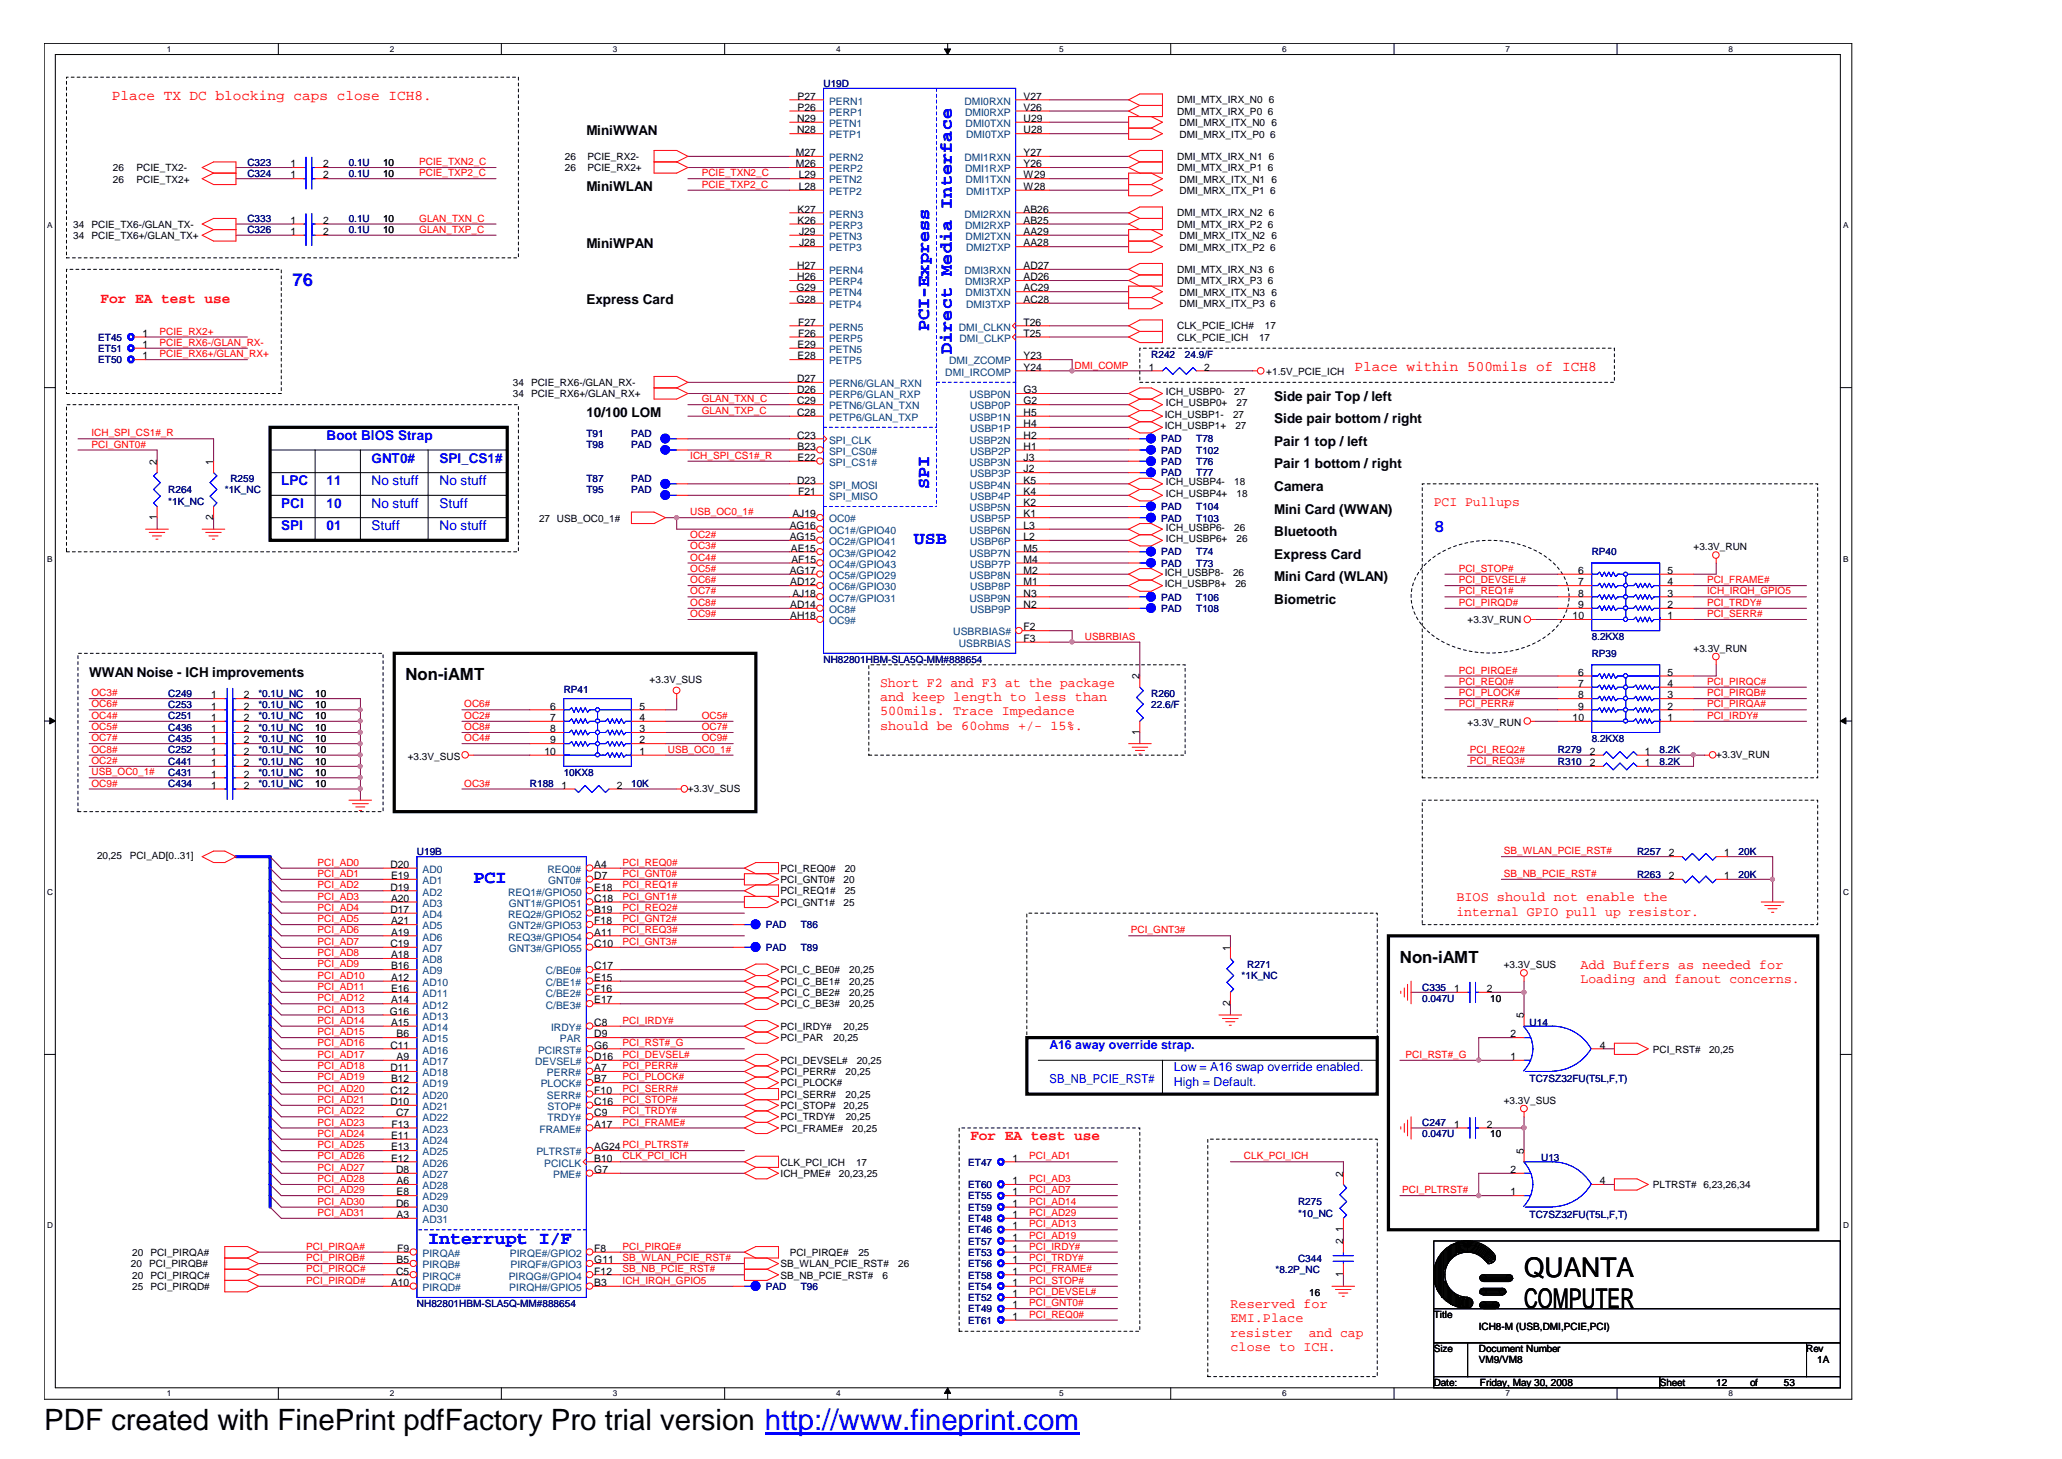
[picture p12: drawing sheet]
<svg xmlns="http://www.w3.org/2000/svg" width="297mm" height="210mm" viewBox="0 0 297 210" stroke-linecap="round" stroke-linejoin="round" font-family="sans-serif">
<defs><g id="words">
<text font-size="4.2" x="6.3" y="205.7">PDF created with FinePrint pdfFactory Pro trial version http://www.fineprint.com</text>
<g font-size="3.9">
<text x="219.3" y="183.7">QUANTA</text>
<text x="219.3" y="188.1">COMPUTER</text>
</g>
<g font-size="2.6" fill="#00f">
<text x="42.1" y="41.2">76</text>
<text x="133.7" y="47.7" transform="rotate(-90 133.7 47.7)">PCI-Express</text>
<text x="136.9" y="50.9" transform="rotate(-90 136.9 50.9)">Direct Media Interface</text>
<text x="133.7" y="70.4" transform="rotate(-90 133.7 70.4)">SPI</text>
<text x="206.3" y="76.6">8</text>
<text x="131.5" y="78.2">USB</text>
<text x="68.1" y="127">PCI</text>
<text x="61.6" y="179">Interrupt I/F</text>
</g>
<g font-size="2.4">
<text x="58.3" y="97.9">Non-iAMT</text>
<text x="201.4" y="138.5">Non-iAMT</text>
</g>
<g font-size="2.1" fill="#f00">
<text x="16.1" y="14.3">Place TX DC blocking caps close ICH8.</text>
<text x="14.5" y="43.7">For EA test use</text>
<text x="194.9" y="53.4">Place within 500mils of ICH8</text>
<text x="139.6" y="164">For EA test use</text>
</g>
<g font-size="1.9">
<text x="84.4" y="19.4">MiniWWAN</text>
<text x="84.4" y="27.5">MiniWLAN</text>
<text x="84.4" y="35.7">MiniWPAN</text>
<text x="84.4" y="43.8">Express Card</text>
<text x="183.3" y="57.6">Side pair Top / left</text>
<text x="84.4" y="60">10/100 LOM</text>
<text x="183.3" y="60.9">Side pair bottom / right</text>
<text x="183.3" y="64.1">Pair 1 top / left</text>
<text x="183.3" y="70.6">Camera</text>
<text x="183.3" y="67.4">Pair 1 bottom / right</text>
<text x="183.3" y="77.1">Bluetooth</text>
<text x="183.3" y="73.9">Mini Card (WWAN)</text>
<text x="183.3" y="80.4">Express Card</text>
<text x="183.3" y="83.6">Mini Card (WLAN)</text>
<text x="183.3" y="86.9">Biometric</text>
<text x="12.8" y="97.5">WWAN Noise - ICH improvements</text>
</g>
<g font-size="1.9" fill="#00f">
<text x="47" y="63.3">Boot BIOS Strap</text>
<text x="40.5" y="69.8">LPC</text>
<text x="47" y="69.8">11</text>
<text x="53.5" y="66.6">GNT0#</text>
<text x="53.5" y="69.8">No stuff</text>
<text x="63.2" y="66.6">SPI_CS1#</text>
<text x="63.2" y="69.8">No stuff</text>
<text x="40.5" y="76.3">SPI</text>
<text x="40.5" y="73.1">PCI</text>
<text x="47" y="73.1">10</text>
<text x="47" y="76.3">01</text>
<text x="53.5" y="76.3">Stuff</text>
<text x="53.5" y="73">No stuff</text>
<text x="63.2" y="76.3">No stuff</text>
<text x="63.2" y="73">Stuff</text>
</g>
<g font-size="1.9" fill="#f00">
<text x="206.3" y="72.8">PCI Pullups</text>
<text x="126.6" y="98.8">Short F2 and F3 at the package</text>
<text x="126.6" y="100.9">and keep length to less than</text>
<text x="126.6" y="102.9">500mils. Trace Impedance</text>
<text x="126.6" y="105">should be 60ohms +/- 15%.</text>
<text x="209.5" y="129.7">BIOS should not enable the</text>
<text x="209.5" y="131.8">internal GPIO pull up resistor.</text>
<text x="227.4" y="139.4">Add Buffers as needed for</text>
<text x="227.4" y="141.5">Loading and fanout concerns.</text>
<text x="177" y="188.2">Reserved for</text>
<text x="177" y="190.3">EMI.Place</text>
<text x="177" y="192.3">resister</text>
<text x="177" y="194.4">close to ICH.</text>
<text x="188.3" y="192.3">and cap</text>
</g>
<g font-size="1.8" fill="#00f">
<text x="151" y="150.9">A16 away override strap.</text>
<text x="151" y="155.8">SB_NB_PCIE_RST#</text>
<text x="168.9" y="154.1">Low = A16 swap override enabled.</text>
<text x="168.9" y="156.2">High = Default.</text>
</g>
<g font-size="1.5">
<text x="114.7" y="17.5">N29</text>
<text x="114.8" y="14.3">P27</text>
<text x="114.8" y="15.9">P26</text>
<text x="147.3" y="14.3">V27</text>
<text x="147.3" y="17.5">U29</text>
<text x="147.3" y="15.9">V26</text>
<text x="114.5" y="22.5">M27</text>
<text x="114.7" y="19.2">N28</text>
<text x="147.3" y="19.2">U28</text>
<text x="147.3" y="22.5">Y27</text>
<text x="41.8" y="25.7">1</text>
<text x="41.8" y="24.1">1</text>
<text x="46.5" y="25.7">2</text>
<text x="46.5" y="24.1">2</text>
<text x="114.5" y="24.1">M26</text>
<text x="114.9" y="25.7">L29</text>
<text x="114.9" y="27.3">L28</text>
<text x="147.3" y="25.7">W29</text>
<text x="147.3" y="27.3">W28</text>
<text x="147.3" y="24.1">Y26</text>
<text x="41.8" y="33.8">1</text>
<text x="41.8" y="32.2">1</text>
<text x="46.5" y="33.8">2</text>
<text x="46.5" y="32.2">2</text>
<text x="114.8" y="30.6">K27</text>
<text x="114.8" y="32.2">K26</text>
<text x="115" y="33.8">J29</text>
<text x="115" y="35.4">J28</text>
<text x="147.3" y="30.6">AB26</text>
<text x="147.3" y="33.8">AA29</text>
<text x="147.3" y="35.4">AA28</text>
<text x="147.3" y="32.2">AB25</text>
<text x="114.6" y="41.9">G29</text>
<text x="114.7" y="38.7">H27</text>
<text x="114.7" y="40.3">H26</text>
<text x="147.3" y="38.7">AD27</text>
<text x="147.3" y="41.9">AC29</text>
<text x="147.3" y="40.3">AD26</text>
<text x="114.6" y="43.6">G28</text>
<text x="114.9" y="46.8">F27</text>
<text x="147.3" y="43.6">AC28</text>
<text x="147.3" y="46.8">T26</text>
<text x="20.5" y="50.1">1</text>
<text x="20.5" y="48.4">1</text>
<text x="20.5" y="51.7">1</text>
<text x="114.8" y="50.1">E29</text>
<text x="114.8" y="51.7">E28</text>
<text x="114.9" y="48.4">F26</text>
<text x="147.3" y="51.7">Y23</text>
<text x="147.3" y="48.4">T25</text>
<text x="147.3" y="53.3">Y24</text>
<text x="165.3" y="53.3">1</text>
<text x="173.3" y="53.3">2</text>
<text x="114.7" y="55">D27</text>
<text x="114.7" y="56.6">D26</text>
<text x="114.7" y="58.2">C29</text>
<text x="114.7" y="59.8">C28</text>
<text x="147.3" y="56.6">G3</text>
<text x="147.3" y="59.8">H5</text>
<text x="147.3" y="58.2">G2</text>
<text x="114.7" y="63.1">C23</text>
<text x="114.8" y="64.7">B23</text>
<text x="147.3" y="63.1">H2</text>
<text x="147.3" y="61.4">H4</text>
<text x="147.3" y="64.7">H1</text>
<text x="22.6" y="66.9" transform="rotate(-90 22.6 66.9)">2</text>
<text x="30.7" y="66.9" transform="rotate(-90 30.7 66.9)">1</text>
<text x="114.7" y="69.6">D23</text>
<text x="114.8" y="66.3">E22</text>
<text x="114.9" y="71.2">F21</text>
<text x="147.3" y="66.3">J3</text>
<text x="147.3" y="69.6">K5</text>
<text x="147.3" y="68">J2</text>
<text x="147.3" y="71.2">K4</text>
<text x="22.6" y="74.8" transform="rotate(-90 22.6 74.8)">1</text>
<text x="30.7" y="74.8" transform="rotate(-90 30.7 74.8)">2</text>
<text x="113.6" y="76.1">AG16</text>
<text x="113.6" y="77.7">AG15</text>
<text x="114" y="74.4">AJ19</text>
<text x="147.3" y="72.8">K2</text>
<text x="147.3" y="76.1">L3</text>
<text x="147.3" y="74.4">K1</text>
<text x="147.3" y="77.7">L2</text>
<text x="113.6" y="82.6">AG17</text>
<text x="113.8" y="79.3">AE15</text>
<text x="113.9" y="81">AF15</text>
<text x="147.3" y="79.3">M5</text>
<text x="147.3" y="82.6">M2</text>
<text x="147.3" y="81">M4</text>
<text x="227.1" y="82.6">6</text>
<text x="239.9" y="82.6">5</text>
<text x="113.7" y="84.2">AD12</text>
<text x="113.7" y="87.5">AD14</text>
<text x="113.7" y="89.1">AH18</text>
<text x="114" y="85.8">AJ18</text>
<text x="147.3" y="85.8">N3</text>
<text x="147.3" y="84.2">M1</text>
<text x="147.3" y="87.5">N2</text>
<text x="226.3" y="89.1">10</text>
<text x="227.1" y="87.5">9</text>
<text x="227.1" y="85.8">8</text>
<text x="227.1" y="84.2">7</text>
<text x="239.9" y="89.1">1</text>
<text x="239.9" y="87.5">2</text>
<text x="239.9" y="85.8">3</text>
<text x="239.9" y="84.2">4</text>
<text x="147.3" y="90.7">F2</text>
<text x="147.3" y="92.3">F3</text>
<text x="30.4" y="100.5">1</text>
<text x="35.1" y="100.5">2</text>
<text x="164" y="97.7" transform="rotate(-90 164 97.7)">2</text>
<text x="227.1" y="100.5">8</text>
<text x="227.1" y="98.8">7</text>
<text x="227.1" y="97.2">6</text>
<text x="239.9" y="100.5">3</text>
<text x="239.9" y="98.8">4</text>
<text x="239.9" y="97.2">5</text>
<text x="30.4" y="106.9">1</text>
<text x="30.4" y="102.1">1</text>
<text x="30.4" y="103.7">1</text>
<text x="30.4" y="105.3">1</text>
<text x="35.1" y="106.9">2</text>
<text x="35.1" y="102.1">2</text>
<text x="35.1" y="103.7">2</text>
<text x="35.1" y="105.3">2</text>
<text x="79.2" y="106.9">9</text>
<text x="79.2" y="105.3">8</text>
<text x="79.2" y="103.7">7</text>
<text x="79.2" y="102.1">6</text>
<text x="92" y="106.9">2</text>
<text x="92" y="105.3">3</text>
<text x="92" y="103.7">4</text>
<text x="92" y="102.1">5</text>
<text x="164" y="105.7" transform="rotate(-90 164 105.7)">1</text>
<text x="226.3" y="103.7">10</text>
<text x="227.1" y="102.1">9</text>
<text x="239.9" y="103.7">1</text>
<text x="239.9" y="102.1">2</text>
<text x="30.4" y="110.2">1</text>
<text x="30.4" y="111.9">1</text>
<text x="30.4" y="113.5">1</text>
<text x="30.4" y="108.6">1</text>
<text x="35.1" y="110.2">2</text>
<text x="35.1" y="111.9">2</text>
<text x="35.1" y="113.5">2</text>
<text x="35.1" y="108.6">2</text>
<text x="78.4" y="108.6">10</text>
<text x="80.8" y="113.5">1</text>
<text x="88.8" y="113.5">2</text>
<text x="92" y="108.6">1</text>
<text x="228.7" y="110.2">2</text>
<text x="228.7" y="108.6">2</text>
<text x="236.7" y="110.2">1</text>
<text x="236.7" y="108.6">1</text>
<text x="56.2" y="124.9">D20</text>
<text x="85.5" y="124.9">A4</text>
<text x="240.1" y="123.2">2</text>
<text x="248.1" y="123.2">1</text>
<text x="56.2" y="128.1">D19</text>
<text x="56.2" y="131.3">D17</text>
<text x="56.3" y="126.5">E19</text>
<text x="56.3" y="129.7">A20</text>
<text x="85.5" y="126.5">D7</text>
<text x="85.5" y="129.7">C18</text>
<text x="85.5" y="128.1">E18</text>
<text x="85.5" y="131.3">B19</text>
<text x="240.1" y="126.5">2</text>
<text x="248.1" y="126.5">1</text>
<text x="56.2" y="136.2">C19</text>
<text x="56.3" y="133">A21</text>
<text x="56.3" y="134.6">A19</text>
<text x="56.3" y="137.9">A18</text>
<text x="85.5" y="133">F18</text>
<text x="85.5" y="136.2">C10</text>
<text x="85.5" y="134.6">A11</text>
<text x="177" y="136.8" transform="rotate(-90 177 136.8)">1</text>
<text x="56.3" y="139.5">B16</text>
<text x="56.3" y="141.1">A12</text>
<text x="56.3" y="142.7">E16</text>
<text x="85.5" y="139.5">C17</text>
<text x="85.5" y="141.1">E15</text>
<text x="85.5" y="142.7">F16</text>
<text x="209.2" y="142.7">1</text>
<text x="213.9" y="142.7">2</text>
<text x="56.1" y="146">G16</text>
<text x="56.3" y="144.4">A14</text>
<text x="56.3" y="147.6">A15</text>
<text x="57.1" y="149.2">B6</text>
<text x="85.5" y="147.6">C8</text>
<text x="85.5" y="149.2">D9</text>
<text x="85.5" y="144.4">E17</text>
<text x="177" y="144.7" transform="rotate(-90 177 144.7)">2</text>
<text x="217.3" y="149.2">2</text>
<text x="219.2" y="146.5" transform="rotate(-90 219.2 146.5)">5</text>
<text x="56.2" y="150.8">C11</text>
<text x="56.2" y="154.1">D11</text>
<text x="56.3" y="155.7">B12</text>
<text x="57.1" y="152.5">A9</text>
<text x="85.5" y="150.8">G6</text>
<text x="85.5" y="152.5">D16</text>
<text x="85.5" y="154.1">A7</text>
<text x="85.5" y="155.7">B7</text>
<text x="217.3" y="152.5">1</text>
<text x="230.2" y="150.8">4</text>
<text x="56.2" y="157.4">C12</text>
<text x="56.2" y="159">D10</text>
<text x="57" y="160.6">C7</text>
<text x="85.5" y="157.4">F10</text>
<text x="85.5" y="159">C16</text>
<text x="85.5" y="160.6">C9</text>
<text x="56.3" y="163.8">E11</text>
<text x="56.3" y="165.5">E13</text>
<text x="56.3" y="167.1">E12</text>
<text x="56.3" y="162.2">F13</text>
<text x="85.5" y="162.2">A17</text>
<text x="85.5" y="165.5">AG24 PCI_PLTRST#</text>
<text x="85.5" y="167.1">B10</text>
<text x="145.7" y="167.1">1</text>
<text x="209.2" y="162.2">1</text>
<text x="213.9" y="162.2">2</text>
<text x="219.2" y="166" transform="rotate(-90 219.2 166)">5</text>
<text x="57" y="168.8">D8</text>
<text x="57" y="173.6">D6</text>
<text x="57.1" y="170.4">A6</text>
<text x="57.1" y="172">E8</text>
<text x="85.5" y="168.8">G7</text>
<text x="145.7" y="170.4">1</text>
<text x="145.7" y="172">1</text>
<text x="145.7" y="173.6">1</text>
<text x="193.3" y="169.3" transform="rotate(-90 193.3 169.3)">2</text>
<text x="217.3" y="168.8">2</text>
<text x="217.3" y="172">1</text>
<text x="230.2" y="170.4">4</text>
<text x="57.1" y="175.2">A3</text>
<text x="145.7" y="176.9">1</text>
<text x="145.7" y="178.5">1</text>
<text x="145.7" y="175.2">1</text>
<text x="193.3" y="179" transform="rotate(-90 193.3 179)">2</text>
<text x="193.3" y="177.2" transform="rotate(-90 193.3 177.2)">1</text>
<text x="56.3" y="185">A10</text>
<text x="57" y="183.4">C5</text>
<text x="57.1" y="181.8">B5</text>
<text x="57.1" y="180.1">F9</text>
<text x="85.5" y="185">B3</text>
<text x="85.5" y="183.4">F12</text>
<text x="85.5" y="181.8">G11</text>
<text x="85.5" y="180.1">F8</text>
<text x="145.7" y="185">1</text>
<text x="145.7" y="183.4">1</text>
<text x="145.7" y="180.1">1</text>
<text x="145.7" y="181.8">1</text>
<text x="193.3" y="183.7" transform="rotate(-90 193.3 183.7)">1</text>
<text x="145.7" y="189.9">1</text>
<text x="145.7" y="186.6">1</text>
<text x="145.7" y="188.2">1</text>
</g>
<g font-size="1.5" fill="#004080">
<text x="119.3" y="15">PERN1</text>
<text x="119.3" y="16.7">PERP1</text>
<text x="138.8" y="15">DMI0RXN</text>
<text x="138.9" y="16.7">DMI0RXP</text>
<text x="119.3" y="18.3">PETN1</text>
<text x="119.3" y="19.9">PETP1</text>
<text x="119.3" y="23.2">PERN2</text>
<text x="138.8" y="23.2">DMI1RXN</text>
<text x="138.9" y="18.3">DMI0TXN</text>
<text x="139" y="19.9">DMI0TXP</text>
<text x="119.3" y="24.8">PERP2</text>
<text x="119.3" y="26.4">PETN2</text>
<text x="119.3" y="28">PETP2</text>
<text x="138.9" y="24.8">DMI1RXP</text>
<text x="138.9" y="26.4">DMI1TXN</text>
<text x="139" y="28">DMI1TXP</text>
<text x="119.3" y="31.3">PERN3</text>
<text x="119.3" y="32.9">PERP3</text>
<text x="119.3" y="34.5">PETN3</text>
<text x="138.8" y="31.3">DMI2RXN</text>
<text x="138.9" y="32.9">DMI2RXP</text>
<text x="138.9" y="34.5">DMI2TXN</text>
<text x="119.3" y="36.2">PETP3</text>
<text x="119.3" y="39.4">PERN4</text>
<text x="119.3" y="41">PERP4</text>
<text x="138.8" y="39.4">DMI3RXN</text>
<text x="138.9" y="41">DMI3RXP</text>
<text x="139" y="36.2">DMI2TXP</text>
<text x="119.3" y="42.6">PETN4</text>
<text x="119.3" y="44.3">PETP4</text>
<text x="119.3" y="47.6">PERN5</text>
<text x="138" y="47.6">DMI_CLKN</text>
<text x="138.9" y="42.6">DMI3TXN</text>
<text x="139" y="44.3">DMI3TXP</text>
<text x="119.3" y="49.2">PERP5</text>
<text x="119.3" y="50.8">PETN5</text>
<text x="119.3" y="52.4">PETP5</text>
<text x="136.6" y="52.4">DMI_ZCOMP</text>
<text x="138" y="49.2">DMI_CLKP</text>
<text x="119.3" y="55.7">PERN6/GLAN_RXN</text>
<text x="119.3" y="57.3">PERP6/GLAN_RXP</text>
<text x="119.3" y="58.9">PETN6/GLAN_TXN</text>
<text x="136" y="54">DMI_IRCOMP</text>
<text x="139.5" y="57.3">USBP0N</text>
<text x="139.6" y="58.9">USBP0P</text>
<text x="119.3" y="60.6">PETP6/GLAN_TXP</text>
<text x="119.3" y="63.8">SPI_CLK</text>
<text x="119.3" y="65.4">SPI_CS0#</text>
<text x="139.5" y="60.6">USBP1N</text>
<text x="139.5" y="63.8">USBP2N</text>
<text x="139.6" y="62.2">USBP1P</text>
<text x="139.6" y="65.4">USBP2P</text>
<text x="119.3" y="67">SPI_CS1#</text>
<text x="119.3" y="70.3">SPI_MOSI</text>
<text x="119.3" y="71.9">SPI_MISO</text>
<text x="139.5" y="67">USBP3N</text>
<text x="139.5" y="70.3">USBP4N</text>
<text x="139.6" y="68.7">USBP3P</text>
<text x="139.6" y="71.9">USBP4P</text>
<text x="119.3" y="75.2">OC0#</text>
<text x="119.3" y="76.8">OC1#/GPIO40</text>
<text x="139.5" y="73.5">USBP5N</text>
<text x="139.5" y="76.8">USBP6N</text>
<text x="139.6" y="75.2">USBP5P</text>
<text x="119.3" y="78.4">OC2#/GPIO41</text>
<text x="119.3" y="80.1">OC3#/GPIO42</text>
<text x="119.3" y="81.7">OC4#/GPIO43</text>
<text x="119.3" y="83.3">OC5#/GPIO29</text>
<text x="139.5" y="80.1">USBP7N</text>
<text x="139.5" y="83.3">USBP8N</text>
<text x="139.6" y="78.4">USBP6P</text>
<text x="139.6" y="81.7">USBP7P</text>
<text x="119.3" y="84.9">OC6#/GPIO30</text>
<text x="119.3" y="86.5">OC7#/GPIO31</text>
<text x="119.3" y="88.2">OC8#</text>
<text x="119.3" y="89.8">OC9#</text>
<text x="139.5" y="86.5">USBP9N</text>
<text x="139.6" y="84.9">USBP8P</text>
<text x="139.6" y="88.2">USBP9P</text>
<text x="137.2" y="91.4">USBRBIAS#</text>
<text x="138" y="93.1">USBRBIAS</text>
<text x="60.8" y="125.6">AD0</text>
<text x="78.8" y="125.6">REQ0#</text>
<text x="60.8" y="127.2">AD1</text>
<text x="60.8" y="128.8">AD2</text>
<text x="60.8" y="130.4">AD3</text>
<text x="73.1" y="128.8">REQ1#/GPIO50</text>
<text x="73.2" y="130.4">GNT1#/GPIO51</text>
<text x="78.9" y="127.2">GNT0#</text>
<text x="60.8" y="132.1">AD4</text>
<text x="60.8" y="133.7">AD5</text>
<text x="60.8" y="135.3">AD6</text>
<text x="60.8" y="137">AD7</text>
<text x="73.1" y="132.1">REQ2#/GPIO52</text>
<text x="73.1" y="135.3">REQ3#/GPIO54</text>
<text x="73.2" y="133.7">GNT2#/GPIO53</text>
<text x="73.2" y="137">GNT3#/GPIO55</text>
<text x="60.8" y="138.6">AD8</text>
<text x="60.8" y="140.2">AD9</text>
<text x="60.8" y="141.8">AD10</text>
<text x="60.8" y="143.4">AD11</text>
<text x="78.5" y="140.2">C/BE0#</text>
<text x="78.5" y="141.8">C/BE1#</text>
<text x="78.5" y="143.4">C/BE2#</text>
<text x="60.8" y="145.1">AD12</text>
<text x="60.8" y="146.7">AD13</text>
<text x="60.8" y="148.3">AD14</text>
<text x="60.8" y="150">AD15</text>
<text x="78.5" y="145.1">C/BE3#</text>
<text x="79.3" y="148.3">IRDY#</text>
<text x="80.6" y="150">PAR</text>
<text x="60.8" y="151.6">AD16</text>
<text x="60.8" y="153.2">AD17</text>
<text x="60.8" y="154.8">AD18</text>
<text x="77" y="153.2">DEVSEL#</text>
<text x="77.4" y="151.6">PCIRST#</text>
<text x="78.7" y="154.8">PERR#</text>
<text x="60.8" y="156.4">AD19</text>
<text x="60.8" y="158.1">AD20</text>
<text x="60.8" y="159.7">AD21</text>
<text x="60.8" y="161.3">AD22</text>
<text x="77.8" y="156.4">PLOCK#</text>
<text x="78.7" y="158.1">SERR#</text>
<text x="78.8" y="159.7">STOP#</text>
<text x="78.8" y="161.3">TRDY#</text>
<text x="60.8" y="163">AD23</text>
<text x="60.8" y="164.6">AD24</text>
<text x="60.8" y="166.2">AD25</text>
<text x="60.8" y="167.8">AD26</text>
<text x="77.2" y="166.2">PLTRST#</text>
<text x="77.6" y="163">FRAME#</text>
<text x="78.3" y="167.8">PCICLK</text>
<text x="60.8" y="169.5">AD27</text>
<text x="60.8" y="171.1">AD28</text>
<text x="60.8" y="172.7">AD29</text>
<text x="79.6" y="169.5">PME#</text>
<text x="60.8" y="174.3">AD30</text>
<text x="60.8" y="176">AD31</text>
<text x="60.8" y="180.8">PIRQA#</text>
<text x="60.8" y="182.5">PIRQB#</text>
<text x="60.8" y="184.1">PIRQC#</text>
<text x="60.8" y="185.7">PIRQD#</text>
<text x="73.2" y="184.1">PIRQG#/GPIO4</text>
<text x="73.3" y="185.7">PIRQH#/GPIO5</text>
<text x="73.4" y="180.8">PIRQE#/GPIO2</text>
<text x="73.4" y="182.5">PIRQF#/GPIO3</text>
</g>
<g font-size="1.4" fill="#000080">
<text x="118.5" y="12.5">U19D</text>
<text x="35.6" y="23.8">C323</text>
<text x="50.2" y="23.8">0.1U</text>
<text x="35.6" y="25.5">C324</text>
<text x="50.2" y="25.5">0.1U</text>
<text x="35.6" y="33.6">C326</text>
<text x="35.6" y="32">C333</text>
<text x="50.2" y="33.6">0.1U</text>
<text x="50.2" y="32">0.1U</text>
<text x="14.1" y="50.6">ET51</text>
<text x="14.1" y="49">ET45</text>
<text x="14.1" y="52.3">ET50</text>
<text x="165.7" y="51.4">R242</text>
<text x="170.5" y="51.4">24.9/F</text>
<text x="84.4" y="62.8">T91</text>
<text x="84.4" y="64.5">T98</text>
<text x="90.8" y="62.8">PAD</text>
<text x="90.8" y="64.5">PAD</text>
<text x="167.1" y="65.3">PAD</text>
<text x="167.1" y="63.6">PAD</text>
<text x="172.1" y="65.3">T102</text>
<text x="172.1" y="63.6">T78</text>
<text x="24.2" y="71">R264</text>
<text x="32.3" y="71">*1K_NC</text>
<text x="33.1" y="69.4">R259</text>
<text x="84.4" y="71">T95</text>
<text x="84.4" y="69.4">T87</text>
<text x="90.8" y="71">PAD</text>
<text x="90.8" y="69.4">PAD</text>
<text x="167.1" y="68.6">PAD</text>
<text x="167.1" y="66.9">PAD</text>
<text x="172.1" y="68.6">T77</text>
<text x="172.1" y="66.9">T76</text>
<text x="24.2" y="72.6">*1K_NC</text>
<text x="167.1" y="75">PAD</text>
<text x="167.1" y="73.4">PAD</text>
<text x="172.1" y="75">T103</text>
<text x="172.1" y="73.4">T104</text>
<text x="167.1" y="81.5">PAD</text>
<text x="167.1" y="79.9">PAD</text>
<text x="172.1" y="81.5">T73</text>
<text x="172.1" y="79.9">T74</text>
<text x="229" y="79.9">RP40</text>
<text x="167.1" y="88">PAD</text>
<text x="167.1" y="86.4">PAD</text>
<text x="172.1" y="88">T108</text>
<text x="172.1" y="86.4">T106</text>
<text x="118.5" y="95.3">NH82801HBM-SLA5Q-MM#888654</text>
<text x="229" y="94.5">RP39</text>
<text x="229" y="92.1">8.2KX8</text>
<text x="24.2" y="101.9">C253</text>
<text x="24.2" y="100.2">C249</text>
<text x="37.2" y="101.9">*0.1U_NC</text>
<text x="37.2" y="100.2">*0.1U_NC</text>
<text x="81.1" y="99.8">RP41</text>
<text x="165.7" y="100.2">R260</text>
<text x="165.7" y="101.9">22.6/F</text>
<text x="24.2" y="106.7">C435</text>
<text x="24.2" y="103.5">C251</text>
<text x="24.2" y="105.1">C436</text>
<text x="37.2" y="106.7">*0.1U_NC</text>
<text x="37.2" y="103.5">*0.1U_NC</text>
<text x="37.2" y="105.1">*0.1U_NC</text>
<text x="229" y="106.7">8.2KX8</text>
<text x="24.2" y="110">C441</text>
<text x="24.2" y="111.6">C431</text>
<text x="24.2" y="113.3">C434</text>
<text x="24.2" y="108.3">C252</text>
<text x="37.2" y="110">*0.1U_NC</text>
<text x="37.2" y="111.6">*0.1U_NC</text>
<text x="37.2" y="113.3">*0.1U_NC</text>
<text x="37.2" y="108.3">*0.1U_NC</text>
<text x="76.2" y="113.3">R188</text>
<text x="81.1" y="111.6">10KX8</text>
<text x="90.8" y="113.3">10K</text>
<text x="224.2" y="110">R310</text>
<text x="224.2" y="108.3">R279</text>
<text x="238.8" y="110">8.2K</text>
<text x="238.8" y="108.3">8.2K</text>
<text x="60" y="123">U19B</text>
<text x="235.5" y="123">R257</text>
<text x="250.2" y="123">20K</text>
<text x="235.5" y="126.3">R263</text>
<text x="250.2" y="126.3">20K</text>
<text x="110.2" y="136.8">PAD</text>
<text x="110.2" y="133.6">PAD</text>
<text x="115.2" y="136.8">T89</text>
<text x="115.2" y="133.6">T86</text>
<text x="178.6" y="140.9">*1K_NC</text>
<text x="179.5" y="139.2">R271</text>
<text x="204.6" y="142.5">C335</text>
<text x="204.6" y="144.1">0.047U</text>
<text x="220.1" y="147.5">U14</text>
<text x="220.1" y="155.7">TC7SZ32FU(T5L,F,T)</text>
<text x="139.3" y="167.7">ET47</text>
<text x="204.6" y="162">C247</text>
<text x="204.6" y="163.6">0.047U</text>
<text x="221.7" y="167.1">U13</text>
<text x="139.3" y="171">ET60</text>
<text x="139.3" y="172.6">ET55</text>
<text x="186.8" y="173.4">R275</text>
<text x="139.3" y="177.4">ET46</text>
<text x="139.3" y="179.1">ET57</text>
<text x="139.3" y="174.2">ET59</text>
<text x="139.3" y="175.8">ET48</text>
<text x="186.8" y="175">*10_NC</text>
<text x="220.1" y="175.2">TC7SZ32FU(T5L,F,T)</text>
<text x="110.2" y="185.6">PAD</text>
<text x="115.2" y="185.6">T96</text>
<text x="139.3" y="185.6">ET54</text>
<text x="139.3" y="184">ET58</text>
<text x="139.3" y="180.7">ET53</text>
<text x="139.3" y="182.3">ET56</text>
<text x="183.5" y="183.1">*8.2P_NC</text>
<text x="186.8" y="181.5">C344</text>
<text x="60" y="188">NH82801HBM-SLA5Q-MM#888654</text>
<text x="139.3" y="190.5">ET61</text>
<text x="139.3" y="187.2">ET52</text>
<text x="139.3" y="188.8">ET49</text>
</g>
<g font-size="1.4">
<text x="169.4" y="14.9">DMI_MTX_IRX_N0 6</text>
<text x="169.4" y="16.5">DMI_MTX_IRX_P0 6</text>
<text x="55.1" y="23.8">10</text>
<text x="81.3" y="23">26</text>
<text x="84.5" y="23">PCIE_RX2-</text>
<text x="169.4" y="23">DMI_MTX_IRX_N1 6</text>
<text x="169.7" y="19.8">DMI_MRX_ITX_P0 6</text>
<text x="169.7" y="18.1">DMI_MRX_ITX_N0 6</text>
<text x="16.3" y="24.7">26</text>
<text x="16.3" y="26.3">26</text>
<text x="19.6" y="24.7">PCIE_TX2-</text>
<text x="19.6" y="26.3">PCIE_TX2+</text>
<text x="55.1" y="25.5">10</text>
<text x="81.3" y="24.7">26</text>
<text x="84.5" y="24.7">PCIE_RX2+</text>
<text x="169.4" y="24.7">DMI_MTX_IRX_P1 6</text>
<text x="169.7" y="26.3">DMI_MRX_ITX_N1 6</text>
<text x="169.7" y="27.9">DMI_MRX_ITX_P1 6</text>
<text x="10.5" y="32.8">34</text>
<text x="10.5" y="34.4">34</text>
<text x="13.2" y="32.8">PCIE_TX6-/GLAN_TX-</text>
<text x="13.2" y="34.4">PCIE_TX6+/GLAN_TX+</text>
<text x="55.1" y="33.6">10</text>
<text x="55.1" y="32">10</text>
<text x="169.4" y="31.1">DMI_MTX_IRX_N2 6</text>
<text x="169.4" y="32.8">DMI_MTX_IRX_P2 6</text>
<text x="169.7" y="34.4">DMI_MRX_ITX_N2 6</text>
<text x="169.4" y="39.3">DMI_MTX_IRX_N3 6</text>
<text x="169.4" y="40.9">DMI_MTX_IRX_P3 6</text>
<text x="169.7" y="36">DMI_MRX_ITX_P2 6</text>
<text x="169.4" y="47.4">CLK_PCIE_ICH#</text>
<text x="169.7" y="42.5">DMI_MRX_ITX_N3 6</text>
<text x="169.7" y="44.2">DMI_MRX_ITX_P3 6</text>
<text x="182" y="47.4">17</text>
<text x="169.4" y="49">CLK_PCIE_ICH</text>
<text x="181.2" y="49">17</text>
<text x="182.2" y="53.9">+1.5V_PCIE_ICH</text>
<text x="73.8" y="55.5">34</text>
<text x="73.8" y="57.2">34</text>
<text x="76.4" y="55.5">PCIE_RX6-/GLAN_RX-</text>
<text x="76.4" y="57.2">PCIE_RX6+/GLAN_RX+</text>
<text x="167.8" y="58.5">ICH_USBP0+</text>
<text x="167.8" y="56.8">ICH_USBP0-</text>
<text x="177.6" y="56.8">27</text>
<text x="177.9" y="58.5">27</text>
<text x="167.6" y="61.7">ICH_USBP1+</text>
<text x="167.6" y="60.1">ICH_USBP1-</text>
<text x="177.4" y="60.1">27</text>
<text x="177.8" y="61.7">27</text>
<text x="167.8" y="69.8">ICH_USBP4-</text>
<text x="167.8" y="71.5">ICH_USBP4+</text>
<text x="177.6" y="69.8">18</text>
<text x="177.9" y="71.5">18</text>
<text x="77.6" y="75">27 USB_OC0_1#</text>
<text x="167.8" y="77.9">ICH_USBP6+</text>
<text x="167.8" y="76.3">ICH_USBP6-</text>
<text x="177.6" y="76.3">26</text>
<text x="177.9" y="77.9">26</text>
<text x="167.6" y="82.9">ICH_USBP8-</text>
<text x="177.4" y="82.9">26</text>
<text x="243.7" y="79.1">+3.3V_RUN</text>
<text x="167.6" y="84.5">ICH_USBP8+</text>
<text x="177.8" y="84.5">26</text>
<text x="211.2" y="89.7">+3.3V_RUN</text>
<text x="243.7" y="93.7">+3.3V_RUN</text>
<text x="45.3" y="101.9">10</text>
<text x="45.3" y="100.2">10</text>
<text x="93.5" y="98.3">+3.3V_SUS</text>
<text x="45.3" y="106.7">10</text>
<text x="45.3" y="103.5">10</text>
<text x="45.3" y="105.1">10</text>
<text x="211.2" y="104.5">+3.3V_RUN</text>
<text x="45.3" y="110">10</text>
<text x="45.3" y="111.6">10</text>
<text x="45.3" y="113.3">10</text>
<text x="45.3" y="108.3">10</text>
<text x="58.7" y="109.3">+3.3V_SUS</text>
<text x="99" y="113.9">+3.3V_SUS</text>
<text x="246.9" y="109">+3.3V_RUN</text>
<text x="14" y="123.6">20,25</text>
<text x="18.7" y="123.6">PCI_AD[0..31]</text>
<text x="112.3" y="125.4">PCI_REQ0#</text>
<text x="121.5" y="125.4">20</text>
<text x="112.3" y="127.1">PCI_GNT0#</text>
<text x="112.3" y="128.7">PCI_REQ1#</text>
<text x="112.3" y="130.3">PCI_GNT1#</text>
<text x="121.4" y="127.1">20</text>
<text x="121.4" y="130.3">25</text>
<text x="121.5" y="128.7">25</text>
<text x="112.3" y="141.7">PCI_C_BE1#</text>
<text x="112.3" y="140.1">PCI_C_BE0#</text>
<text x="112.3" y="143.3">PCI_C_BE2#</text>
<text x="122.2" y="141.7">20,25</text>
<text x="122.2" y="140.1">20,25</text>
<text x="122.2" y="143.3">20,25</text>
<text x="216.4" y="139.2">+3.3V_SUS</text>
<text x="112.3" y="144.9">PCI_C_BE3#</text>
<text x="112.3" y="148.2">PCI_IRDY#</text>
<text x="112.3" y="149.8">PCI_PAR</text>
<text x="119.9" y="149.8">20,25</text>
<text x="121.4" y="148.2">20,25</text>
<text x="122.2" y="144.9">20,25</text>
<text x="214.4" y="144.1">10</text>
<text x="112.3" y="154.7">PCI_PERR#</text>
<text x="112.3" y="153">PCI_DEVSEL#</text>
<text x="121.7" y="154.7">20,25</text>
<text x="123.3" y="153">20,25</text>
<text x="237.8" y="151.4">PCI_RST#</text>
<text x="245.9" y="151.4">20,25</text>
<text x="112.3" y="156.3">PCI_PLOCK#</text>
<text x="112.3" y="158">PCI_SERR#</text>
<text x="112.3" y="159.6">PCI_STOP#</text>
<text x="112.3" y="161.2">PCI_TRDY#</text>
<text x="121.4" y="159.6">20,25</text>
<text x="121.7" y="158">20,25</text>
<text x="121.7" y="161.2">20,25</text>
<text x="216.4" y="158.8">+3.3V_SUS</text>
<text x="112.3" y="162.8">PCI_FRAME#</text>
<text x="112.3" y="167.7">CLK_PCI_ICH</text>
<text x="122.6" y="162.8">20,25</text>
<text x="123.2" y="167.7">17</text>
<text x="214.4" y="163.6">10</text>
<text x="112.3" y="169.3">ICH_PME#</text>
<text x="120.7" y="169.3">20,23,25</text>
<text x="237.8" y="171">PLTRST# 6,23,26,34</text>
<text x="18.8" y="182.3">20</text>
<text x="19" y="184">20</text>
<text x="19" y="180.7">20</text>
<text x="19" y="185.6">25</text>
<text x="21.5" y="182.3">PCI_PIRQB#</text>
<text x="21.6" y="184">PCI_PIRQC#</text>
<text x="21.6" y="180.7">PCI_PIRQA#</text>
<text x="21.6" y="185.6">PCI_PIRQD#</text>
<text x="112.3" y="182.3">SB_WLAN_PCIE_RST#</text>
<text x="112.3" y="184">SB_NB_PCIE_RST#</text>
<text x="113.6" y="180.7">PCI_PIRQE#</text>
<text x="123.5" y="180.7">25</text>
<text x="127" y="184">6</text>
<text x="129.2" y="182.3">26</text>
<text x="188.4" y="186.4">16</text>
<text x="206.3" y="189.6">Title</text>
<text x="212.8" y="191.3">ICH8-M (USB,DMI,PCIE,PCI)</text>
<text x="206.3" y="194.5">Size</text>
<text x="212.8" y="196.1">VM9/VM8</text>
<text x="212.8" y="194.5">Document Number</text>
<text x="259.9" y="194.5">Rev</text>
<text x="261.5" y="196.1">1A</text>
<text x="206.3" y="199.4">Date:</text>
<text x="212.9" y="199.4">Friday, May 30, 2008</text>
<text x="238.8" y="199.4">Sheet</text>
<text x="246.9" y="199.4">12</text>
<text x="251.8" y="199.4">of</text>
<text x="256.7" y="199.4">53</text>
</g>
<g font-size="1.4" fill="#f00">
<text x="60.3" y="23.8">PCIE_TXN2_C</text>
<text x="60.3" y="25.4">PCIE_TXP2_C</text>
<text x="101" y="27">PCIE_TXP2_C</text>
<text x="101" y="25.4">PCIE_TXN2_C</text>
<text x="60.3" y="31.9">GLAN_TXN_C</text>
<text x="60.3" y="33.5">GLAN_TXP_C</text>
<text x="22.9" y="48.1">PCIE_RX2+</text>
<text x="22.9" y="49.8">PCIE_RX6-/GLAN_RX-</text>
<text x="22.9" y="51.4">PCIE_RX6+/GLAN_RX+</text>
<text x="154.6" y="53">DMI_COMP</text>
<text x="101" y="57.9">GLAN_TXN_C</text>
<text x="101" y="59.5">GLAN_TXP_C</text>
<text x="13.2" y="64.4">PCI_GNT0#</text>
<text x="13.2" y="62.8">ICH_SPI_CS1#_R</text>
<text x="99.3" y="66">ICH_SPI_CS1#_R</text>
<text x="99.3" y="74.1">USB_OC0_1#</text>
<text x="99.3" y="77.4">OC2#</text>
<text x="99.3" y="83.9">OC6#</text>
<text x="99.3" y="82.3">OC5#</text>
<text x="99.3" y="79.1">OC3#</text>
<text x="99.3" y="80.7">OC4#</text>
<text x="209.9" y="83.9">PCI_DEVSEL#</text>
<text x="209.9" y="82.3">PCI_STOP#</text>
<text x="245.6" y="83.9">PCI_FRAME#</text>
<text x="99.3" y="85.5">OC7#</text>
<text x="99.3" y="87.2">OC8#</text>
<text x="99.3" y="88.8">OC9#</text>
<text x="209.9" y="87.2">PCI_PIRQD#</text>
<text x="209.9" y="85.5">PCI_REQ1#</text>
<text x="245.6" y="85.5">ICH_IRQH_GPIO5</text>
<text x="245.6" y="87.2">PCI_TRDY#</text>
<text x="245.6" y="88.8">PCI_SERR#</text>
<text x="156.1" y="92">USBRBIAS</text>
<text x="13.2" y="101.8">OC6#</text>
<text x="13.2" y="100.2">OC3#</text>
<text x="66.8" y="101.8">OC6#</text>
<text x="209.9" y="98.5">PCI_REQ0#</text>
<text x="209.9" y="101.8">PCI_PERR#</text>
<text x="209.9" y="100.2">PCI_PLOCK#</text>
<text x="209.9" y="96.9">PCI_PIRQE#</text>
<text x="245.6" y="100.2">PCI_PIRQB#</text>
<text x="245.6" y="98.5">PCI_PIRQC#</text>
<text x="245.6" y="101.8">PCI_PIRQA#</text>
<text x="13.2" y="103.4">OC4#</text>
<text x="13.2" y="105">OC5#</text>
<text x="13.2" y="106.7">OC7#</text>
<text x="66.8" y="106.7">OC4#</text>
<text x="66.8" y="105">OC8#</text>
<text x="66.8" y="103.4">OC2#</text>
<text x="101" y="103.4">OC5#</text>
<text x="101" y="105">OC7#</text>
<text x="101" y="106.7">OC9#</text>
<text x="245.6" y="103.4">PCI_IRDY#</text>
<text x="13.2" y="108.3">OC8#</text>
<text x="13.2" y="109.9">OC2#</text>
<text x="13.2" y="113.2">OC9#</text>
<text x="13.2" y="111.6">USB_OC0_1#</text>
<text x="66.8" y="113.2">OC3#</text>
<text x="96.1" y="108.3">USB_OC0_1#</text>
<text x="211.5" y="108.3">PCI_REQ2#</text>
<text x="211.5" y="109.9">PCI_REQ3#</text>
<text x="45.7" y="124.6">PCI_AD0</text>
<text x="89.6" y="124.6">PCI_REQ0#</text>
<text x="216.4" y="122.9">SB_WLAN_PCIE_RST#</text>
<text x="45.7" y="131">PCI_AD4</text>
<text x="45.7" y="129.4">PCI_AD3</text>
<text x="45.7" y="126.2">PCI_AD1</text>
<text x="45.7" y="127.8">PCI_AD2</text>
<text x="89.6" y="129.4">PCI_GNT1#</text>
<text x="89.6" y="126.2">PCI_GNT0#</text>
<text x="89.6" y="127.8">PCI_REQ1#</text>
<text x="89.6" y="131">PCI_REQ2#</text>
<text x="216.4" y="126.2">SB_NB_PCIE_RST#</text>
<text x="45.7" y="135.9">PCI_AD7</text>
<text x="45.7" y="134.3">PCI_AD6</text>
<text x="45.7" y="137.6">PCI_AD8</text>
<text x="45.7" y="132.7">PCI_AD5</text>
<text x="89.6" y="134.3">PCI_REQ3#</text>
<text x="89.6" y="132.7">PCI_GNT2#</text>
<text x="89.6" y="135.9">PCI_GNT3#</text>
<text x="162.7" y="134.3">PCI_GNT3#</text>
<text x="45.7" y="142.4">PCI_AD11</text>
<text x="45.7" y="139.2">PCI_AD9</text>
<text x="45.7" y="140.8">PCI_AD10</text>
<text x="45.7" y="148.9">PCI_AD15</text>
<text x="45.7" y="145.7">PCI_AD13</text>
<text x="45.7" y="144.1">PCI_AD12</text>
<text x="45.7" y="147.3">PCI_AD14</text>
<text x="89.6" y="147.3">PCI_IRDY#</text>
<text x="45.7" y="150.6">PCI_AD16</text>
<text x="45.7" y="155.4">PCI_AD19</text>
<text x="45.7" y="153.8">PCI_AD18</text>
<text x="45.7" y="152.2">PCI_AD17</text>
<text x="89.6" y="150.6">PCI_RST#_G</text>
<text x="89.6" y="152.2">PCI_DEVSEL#</text>
<text x="89.6" y="153.8">PCI_PERR#</text>
<text x="89.6" y="155.4">PCI_PLOCK#</text>
<text x="202.2" y="152.2">PCI_RST#_G</text>
<text x="45.7" y="160.3">PCI_AD22</text>
<text x="45.7" y="161.9">PCI_AD23</text>
<text x="45.7" y="158.7">PCI_AD21</text>
<text x="45.7" y="157.1">PCI_AD20</text>
<text x="89.6" y="158.7">PCI_STOP#</text>
<text x="89.6" y="160.3">PCI_TRDY#</text>
<text x="89.6" y="161.9">PCI_FRAME#</text>
<text x="89.6" y="157.1">PCI_SERR#</text>
<text x="45.7" y="166.8">PCI_AD26</text>
<text x="45.7" y="163.5">PCI_AD24</text>
<text x="45.7" y="165.2">PCI_AD25</text>
<text x="89.6" y="166.8">CLK_PCI_ICH</text>
<text x="148.1" y="166.8">PCI_AD1</text>
<text x="179" y="166.8">CLK_PCI_ICH</text>
<text x="45.7" y="168.5">PCI_AD27</text>
<text x="45.7" y="171.7">PCI_AD29</text>
<text x="45.7" y="170.1">PCI_AD28</text>
<text x="45.7" y="173.3">PCI_AD30</text>
<text x="148.1" y="173.3">PCI_AD14</text>
<text x="148.1" y="170.1">PCI_AD3</text>
<text x="148.1" y="171.7">PCI_AD7</text>
<text x="201.8" y="171.7">PCI_PLTRST#</text>
<text x="44.1" y="179.8">PCI_PIRQA#</text>
<text x="45.7" y="174.9">PCI_AD31</text>
<text x="89.6" y="179.8">PCI_PIRQE#</text>
<text x="148.1" y="174.9">PCI_AD29</text>
<text x="148.1" y="176.6">PCI_AD13</text>
<text x="148.1" y="178.2">PCI_AD19</text>
<text x="148.1" y="179.8">PCI_IRDY#</text>
<text x="44.1" y="183.1">PCI_PIRQC#</text>
<text x="44.1" y="181.5">PCI_PIRQB#</text>
<text x="44.1" y="184.7">PCI_PIRQD#</text>
<text x="89.6" y="183.1">SB_NB_PCIE_RST#</text>
<text x="89.6" y="181.5">SB_WLAN_PCIE_RST#</text>
<text x="89.6" y="184.7">ICH_IRQH_GPIO5</text>
<text x="148.1" y="181.5">PCI_TRDY#</text>
<text x="148.1" y="183.1">PCI_FRAME#</text>
<text x="148.1" y="184.7">PCI_STOP#</text>
<text x="148.1" y="186.3">PCI_DEVSEL#</text>
<text x="148.1" y="187.9">PCI_GNT0#</text>
<text x="148.1" y="189.6">PCI_REQ0#</text>
</g>
<g font-size="1.2">
<text x="24" y="7.5">1</text>
<text x="56.1" y="7.5">2</text>
<text x="88.2" y="7.5">3</text>
<text x="120.3" y="7.5">4</text>
<text x="152.4" y="7.5">5</text>
<text x="184.5" y="7.5">6</text>
<text x="216.6" y="7.5">7</text>
<text x="248.7" y="7.5">8</text>
<text x="6.8" y="32.9">A</text>
<text x="265.2" y="32.9">A</text>
<text x="6.8" y="80.8">B</text>
<text x="265.2" y="80.8">B</text>
<text x="6.8" y="128.7">C</text>
<text x="265.2" y="128.7">C</text>
<text x="6.8" y="176.7">D</text>
<text x="265.2" y="176.7">D</text>
<text x="24" y="200.9">1</text>
<text x="56.1" y="200.9">2</text>
<text x="88.2" y="200.9">3</text>
<text x="120.3" y="200.9">4</text>
<text x="152.4" y="200.9">5</text>
<text x="184.5" y="200.9">6</text>
<text x="216.6" y="200.9">7</text>
<text x="248.7" y="200.9">8</text>
</g>
</g></defs>
<g fill="none" stroke="#000" stroke-width=".14">
<path d="M6.3 6.2h260.1v195.1h-260.1zM8 7.8h256.8v191.9h-256.8zM40 6.2v1.6M72.1 6.2v1.6M104.3 6.2v1.6M136.4 6.2v1.6M168.4 6.2v1.6M200.6 6.2v1.6M232.7 6.2v1.6M6.3 55.8h1.7M264.8 55.8h1.6M38.9 64.7h34.1"/>
<path d="M38.9 71.3h34.1M38.9 74.5h34.1M38.9 68h34.1M45.3 64.7v13M51.9 64.7v13M61.6 64.7v13M6.3 103.7h1.7M264.8 103.7h1.6M6.3 151.7h1.7M149.4 152.5h48.8M167.3 152.5v4.9M264.8 151.7h1.6"/>
<path d="M206.3 178.5h58.5v9.8h-58.5zM207.9 179.8v2.8l.2-.5v-2.3l.1-.1v2.1l.2-.2v-2.1l.2-.2v2l.1-.2v-1.9h.2v1.8l.1-.2v-1.6l.2-.2v1.7l.2-.2v-1.5l.1-.1v1.6M209.7 178.9l.1-.2v1.6l-.1-.2zM209.8 179.9l1.4-.2a3.6 3.6 0 0 1 3.1 1.8M209.8 179.7l1.4-.2a3.8 3.8 0 0 1 3.4 2.2M209.8 179.5l1.4-.2a4 4 0 0 1 3.6 2.3M209.8 179.4l1.4-.2a4.2 4.2 0 0 1 3.6 2.1M209.8 179.2l1.4-.2a4.3 4.3 0 0 1 3.8 2.3M209.8 178.9l1.4-.2a4.6 4.6 0 0 1 3.9 2.3M210 179l1.2-.1a4.6 4.6 0 0 1 3.9 2.3M210 178.9v1.2M211.2 178.5a4.8 4.8 0 0 1 3.7 1.9"/>
<path d="M211.2 178.5a4.8 4.8 0 0 0-4.9 4.9 4.8 4.8 0 0 0 4.9 4.8M211.2 178.5l-1.6 .2M40 199.7v1.6M72.1 199.7v1.6M104.3 199.7v1.6M136.4 199.7v1.6M168.4 199.7v1.6M200.6 199.7v1.6M206.3 188.3h58.5v4.9h-58.5zM206.3 193.2h4.9v4.8h-4.9zM206.3 198h32.5v1.7h-32.5zM206.5 182.3v2.2l.1 .6v-3.3l.2-.3v4l.1 .2v-4.6l.2-.3v5.2l.2 .2v-5.5l.1-.2v6.2"/>
<path d="M209.8 180.1l1.4-.3a3.5 3.5 0 0 1 3.1 2M209.8 186.5v1.5h-.1v-1.5l-.2-.2v1.7l-.1-.2v-1.5l-.2-.1v1.6h-.2v-1.8l-.1-.1v1.7h-.2v-1.9l-.1-.2v2l-.2-.2v-2l-.2-.2v2.1l-.1-.2v-2.3l-.2-.3v2.4h-.2v-6.7l-.1 .2v6.4M209.8 186.7h.2v1.3h.2v-1.3h.2v1.4h-.4l.5-1.4v1.4l.2-.1v-1.3l.1 .3v1.1h.2v-1.3h.2v1.3h.1v-1.3h.2v1.3l.2-.1v-1l.1 .2v.6M209.9 180.2l1.3-.2a3.3 3.3 0 0 1 2.9 1.8M211.2 193.2h48.7v4.8h-48.7zM211.2 180.1a3.2 3.2 0 0 1 2.5 1.2M211.2 180.1a3.2 3.2 0 0 0-3.3 3.3 3.2 3.2 0 0 0 3.3 3.2M211.2 180.1l-1.3 .2M213.1 183.6h4.4v.1h-4.6v.2h4.8l-.2 .2h-4.4l.2 .1h4.2M213.1 187.5h2.5v.1h-2.7v.2h2.8l-.1 .2h-2.7l.4 .1h2.3M213.1 185.5h3.4v.2h-3.4l-.2 .2h3.8l-.2 .1h-3.6l.4 .2h3.1M213.4 187.3h1.8"/>
<path d="M213.4 188.3h1.8M213.4 186.3h2.8M213.4 185.3h2.8M213.4 184.4h3.8M213.4 183.4h3.8M232.7 199.7v1.6M238.8 198h26v1.7h-26zM259.9 193.2h4.9v4.8h-4.9z"/>
<circle cx="211.1" cy="187.4" r=".78"/>
<circle cx="213.4" cy="187.8" r=".47"/>
<circle cx="213.4" cy="185.8" r=".47"/>
<circle cx="213.4" cy="183.9" r=".47"/>
<circle cx="214.4" cy="180.9" r=".79"/>
<circle cx="215.2" cy="187.8" r=".48"/>
<circle cx="216.2" cy="185.8" r=".47"/>
<circle cx="217.2" cy="183.9" r=".47"/>
</g>
<g fill="#000" stroke="#000" stroke-width=".14">
<path d="M135.9 7h.9l-.4 .8z" fill-rule="evenodd"/>
<path d="M7.2 103.3l.8 .4-.8 .5z" fill-rule="evenodd"/>
<path d="M264.8 103.7l.8-.4v.9z" fill-rule="evenodd"/>
<path d="M136.4 199.7l.4 .8h-.9z" fill-rule="evenodd"/>
</g>
<g fill="none" stroke="#800040" stroke-width=".14">
<path d="M151 16h11.4M151 19.2h11.4M151 17.6h11.4M151 14.4h11.4M34 25.7h8.1M34 24.1h8.1M34 33.8h8.1M34 32.2h8.1M47 25.7h24.4M47 24.1h24.4M47 33.8h24.4M47 32.2h24.4"/>
<path d="M99 25.7h14.6M99 24.1h14.6M99 22.5h14.6M99 27.4h14.6M151 25.7h11.4M151 24.1h11.4M151 33.8h11.4M151 32.2h11.4M151 22.5h11.4M151 27.4h11.4M151 30.6h11.4M151 35.5h11.4"/>
<path d="M151 38.7h11.4M21 48.5h14.6M21 51.7h14.6M21 50.1h14.6M99 56.6h14.6M99 58.2h14.6M99 59.9h14.6M99 55h14.6M151 56.6h11.4M151 58.2h11.4M151 59.9h11.4M151 51.7h3.3v1.7"/>
<path d="M151 48.5h11.4M151 46.9h11.4M151 40.4h11.4M151 42h11.4M151 43.6h11.4M151 53.4h14.7M173.8 53.4h6.5M11.2 64.7h11.4v1.7M11.2 63.1h19.5v3.3M22.6 74.5v1.6M30.7 74.5v1.6M95.8 74.5h17.8"/>
<path d="M97.4 74.5v1.6h16.2M99 69.6h14.6M99 64.7h14.6M99 66.4h14.6M99 63.1h14.6M99 77.7h14.6M99 79.4h14.6M99 71.3h14.6M151 74.5h11.4M151 69.6h11.4M151 76.1h11.4M151 64.7h11.4"/>
<path d="M151 68h11.4M151 66.4h11.4M151 63.1h11.4M151 72.9h11.4M151 77.7h11.4M151 79.4h11.4M151 71.3h11.4M151 61.5h11.4M99 81h14.6M99 84.3h14.6M99 82.6h14.6M99 85.9h14.6"/>
<path d="M99 89.1h14.6M99 87.5h14.6M151 81h11.4M151 84.3h11.4M151 82.6h11.4M151 85.9h11.4M151 92.4h13v4.9M151 90.7h3.3v1.7M151 87.5h11.4M207.9 84.3h16.3M207.9 82.6h16.3M207.9 85.9h16.3"/>
<path d="M207.9 97.3h16.3M207.9 87.5h16.3M207.9 98.9h16.3M220.9 89.1h3.3M243.7 84.3h16.2M243.7 85.9h16.2M243.7 89.1h16.2M243.7 87.5h16.2M243.7 98.9h16.2M246.9 81v1.6h-3.2M246.9 95.6v1.7h-3.2M12.8 103.8h17.9"/>
<path d="M12.8 100.5h17.9M12.8 102.1h17.9M12.8 105.4h17.9M12.8 107h17.9M12.8 108.6h17.9M12.8 110.3h17.9M12.8 113.5h17.9M12.8 111.9h17.9M35.6 103.8h16.3M35.6 100.5h16.3v14.6M35.6 102.1h16.3M35.6 105.4h16.3"/>
<path d="M35.6 107h16.3M35.6 108.6h16.3M35.6 110.3h16.3M35.6 113.5h16.3M35.6 111.9h16.3M66.5 103.8h9.7M66.5 102.1h9.7M66.5 105.4h9.7M66.5 107h9.7M66.5 113.5h14.6M68.1 108.6h8.1M89.2 113.5h8.2"/>
<path d="M95.8 103.8h9.7M95.8 105.4h9.7M95.8 107h9.7M95.8 108.6h9.7M97.4 100.5v1.6h-1.6M164 105.4v1.6M207.9 100.5h16.3M207.9 102.1h16.3M211.2 108.6h17.8M211.2 110.3h17.8M220.9 103.8h3.3M237.2 108.6h8.1"/>
<path d="M243.7 103.8h16.2M243.7 100.5h16.2M243.7 102.1h16.2M243.7 108.6v1.7h-6.5M38.9 137.9l1.6 1.6h14.6M38.9 134.6l1.6 1.7h14.6M38.9 133l1.6 1.6h14.6M38.9 139.5l1.6 1.7h14.6M38.9 136.3l1.6 1.6h14.6M38.9 131.4l1.6 1.6h14.6M38.9 129.8l1.6 1.6h14.6M38.9 128.2l1.6 1.6h14.6"/>
<path d="M38.9 124.9l1.6 1.6h14.6M38.9 123.2l1.6 1.7h14.6M38.9 126.5l1.6 1.7h14.6M89.2 139.5h17.9M89.2 136.3h16.3M89.2 134.6h17.9M89.2 133h16.3M89.2 131.4h17.9M89.2 129.8h17.9M89.2 126.5h17.9M89.2 124.9h17.9M89.2 128.2h17.9"/>
<path d="M162.4 134.6h14.6v1.7M216 126.5h24.4M216 123.2h24.4M248.5 126.5h6.6M248.5 123.2h6.6v6.6M38.9 159l1.6 1.7h14.6M38.9 157.4l1.6 1.6h14.6M38.9 149.3l1.6 1.6h14.6M38.9 154.1l1.6 1.7h14.6M38.9 155.8l1.6 1.6h14.6M38.9 152.5l1.6 1.6h14.6M38.9 150.9l1.6 1.6h14.6"/>
<path d="M38.9 147.6l1.6 1.7h14.6M38.9 144.4l1.6 1.6h14.6M38.9 142.8l1.6 1.6h14.6M38.9 146l1.6 1.6h14.6M38.9 141.2l1.6 1.6h14.6M89.2 159h17.9M89.2 150.9h17.9M89.2 155.8h17.9M89.2 157.4h17.9M89.2 154.1h17.9M89.2 152.5h17.9M89.2 149.3h17.9"/>
<path d="M89.2 144.4h17.9M89.2 147.6h17.9M89.2 142.8h17.9M89.2 141.2h17.9M177 144.4v1.6M201.4 152.5h16.3M203 142.8h6.5M214.4 142.8h4.9M217.7 149.3h-4.9v3.2M219.3 141.2v4.8M230.7 150.9h1.6M38.9 165.5l1.6 1.6h14.6"/>
<path d="M38.9 167.1l1.6 1.7h14.6M38.9 170.4l1.6 1.6h14.6M38.9 168.8l1.6 1.6h14.6M38.9 172l1.6 1.7h14.6M38.9 173.7l1.6 1.6h14.6M38.9 162.3l1.6 1.6h14.6M38.9 160.7l1.6 1.6h14.6M38.9 163.9l1.6 1.6h14.6M89.2 167.1h17.9M89.2 168.8h17.9M89.2 160.7h17.9M89.2 162.3h17.9"/>
<path d="M89.2 165.5h17.9M146.1 167.1h14.7M146.1 172h14.7M146.1 170.4h14.7M146.1 173.7h14.7M146.1 175.3h14.7M146.1 176.9h14.7M146.1 178.5h14.7M177 167.1h16.3v1.7M193.3 176.9v1.6M201.4 172h16.3M203 162.3h6.5"/>
<path d="M214.4 162.3h4.9M217.7 168.8h-4.9v3.2M219.3 160.7v4.8M230.7 170.4h1.6M37.2 183.4h17.9M37.2 180.1h17.9M37.2 181.8h17.9M37.2 185.1h17.9M89.2 183.4h17.9M89.2 180.1h17.9M89.2 181.8h17.9M89.2 185.1h16.3"/>
<path d="M146.1 183.4h14.7M146.1 180.1h14.7M146.1 181.8h14.7M146.1 185.1h14.7M146.1 186.7h14.7M146.1 188.3h14.7M146.1 189.9h14.7M193.3 183.4v1.7"/>
</g>
<path d="M34 123.2h4.9v50.5" fill="none" stroke="#00f" stroke-width=".47"/>
<g fill="#f0f" stroke="#f0f" stroke-width=".14">
<circle cx="219.3" cy="162.3" r=".32"/>
<circle cx="212.8" cy="172" r=".3"/>
<circle cx="212.8" cy="152.5" r=".3"/>
<circle cx="219.3" cy="142.8" r=".31"/>
<circle cx="97.4" cy="74.5" r=".31"/>
<circle cx="154.2" cy="92.3" r=".31"/>
<circle cx="154.2" cy="53.3" r=".31"/>
<circle cx="255" cy="126.5" r=".3"/>
<circle cx="51.8" cy="102.1" r=".3"/>
<circle cx="51.8" cy="103.7" r=".3"/>
<circle cx="51.8" cy="107" r=".3"/>
<circle cx="51.8" cy="113.5" r=".31"/>
<circle cx="51.8" cy="110.2" r=".3"/>
<circle cx="51.8" cy="111.9" r=".3"/>
<circle cx="51.8" cy="108.6" r=".3"/>
<circle cx="51.8" cy="105.4" r=".31"/>
<circle cx="243.7" cy="108.6" r=".31"/>
</g>
<g fill="none" stroke="#f00" stroke-width=".14">
<path d="M113.6 14.4h4.9M113.6 16h4.9M113.6 17.6h4.9M113.6 19.2h4.9M146.1 14.4h4.9M146.1 16h4.9M146.1 17.6h4.9M146.1 19.2h4.9M162.4 18.4h3.3M164 15.2l-1.6-.8 1.6-.9h3.3v3.3h-4.9v3.2h3.3l1.6-.8-1.6-.8M164 15.2h3.3M164 15.2l-1.6 .8 1.6 .8"/>
<path d="M165.7 16.8l1.6 .8-1.6 .8M29.1 24.1l1.6-.8h3.3v3.3h-3.3l-1.6-.9 1.6-.8zM29.1 32.2l1.6-.8h3.3v3.3h-3.3l-1.6-.9 1.6-.8zM30.7 24.9h3.3M30.7 33h3.3M42.1 33.8h1.6M45.3 33.8h1.7M94.1 23.3h3.3M94.1 21.6h3.3l1.6 .9-1.6 .8 1.6 .8-1.6 .8h-3.3zM113.6 33.8h4.9M113.6 22.5h4.9M113.6 24.1h4.9"/>
<path d="M113.6 25.7h4.9M113.6 27.4h4.9M113.6 30.6h4.9M113.6 32.2h4.9M113.6 35.5h4.9M113.6 38.7h4.9M146.1 33.8h4.9M146.1 22.5h4.9M146.1 24.1h4.9M146.1 25.7h4.9M146.1 27.4h4.9M146.1 30.6h4.9"/>
<path d="M146.1 32.2h4.9M146.1 35.5h4.9M146.1 38.7h4.9M162.4 26.6h3.3M162.4 34.7h3.3M164 23.3h3.3M164 23.3l-1.6-.8 1.6-.9h3.3v3.3h-4.9v3.3h3.3l1.6-.8-1.6-.8M164 31.4h3.3M164 31.4l-1.6-.8 1.6-.8h3.3v3.2h-4.9v3.3h3.3l1.6-.8-1.6-.8M164 39.6l-1.6-.9 1.6-.8h3.3v3.3h-4.9v3.2h3.3l1.6-.8-1.6-.8M164 23.3l-1.6 .8 1.6 .8M164 31.4l-1.6 .8 1.6 .8"/>
<path d="M164 39.6h3.3M164 39.6l-1.6 .8 1.6 .8M165.7 24.9l1.6 .8-1.6 .9M165.7 33l1.6 .8-1.6 .9M94.1 54.2h3.3l1.6 .8-1.6 .8 1.6 .8-1.6 .8h-3.3zM94.1 55.8h3.3M113.6 40.4h4.9M113.6 42h4.9M113.6 43.6h4.9M113.6 46.9h4.9M113.6 48.5h4.9M113.6 50.1h4.9"/>
<path d="M113.6 51.7h4.9M113.6 55h4.9M113.6 56.6h4.9M113.6 58.2h4.9M113.6 59.9h4.9M146.1 53.4h4.9M146.1 40.4h4.9M146.1 42h4.9M146.1 43.6h4.9M146.1 46.9h4.9M146.1 48.5h4.9M146.1 51.7h4.9"/>
<path d="M146.1 46.4l-.4 .5 .4 .4M146.1 48l-.4 .5 .4 .5M162.4 46.9l1.6-.9h3.3v3.3h-3.3l-1.6-.8 1.6-.8zM162.4 42.8h3.3M164 57.4l-1.6 .8 1.6 .9M164 59.1h1.7M164 57.4h1.7M164 57.4l-1.6-.8 1.6-.8h1.7l1.6 .8-1.6 .8M164 59.1l-1.6 .8 1.6 .8M164 47.7h3.3M165.7 57.4l1.6 .8-1.6 .9M165.7 59.1l1.6 .8-1.6 .8"/>
<path d="M165.7 41.2l1.6 .8-1.6 .8M180.3 53.4h.6M21 76.1h3.2M21.5 76.6h2.2M21.9 77.1h1.3M22.4 77.6h.3M29.1 76.1h3.2M29.6 76.6h2.2M30.1 77.1h1.3M30.6 77.6h.3M30.7 66.4v1.6M30.7 72.9v1.6"/>
<path d="M90.8 73.7h3.3l1.7 .8-1.7 .8h-3.3zM162.4 64.7h1.6M164 76.9l-1.6 .8 1.6 .8h1.7l1.6-.8-1.6-.8M164 76.9h1.7M164 76.9l-1.6-.8 1.6-.8h1.7l1.6 .8-1.6 .8M164 60.7l-1.6 .8 1.6 .8h1.7l1.6-.8-1.6-.8M164 60.7h1.7M164 70.4l-1.6-.8 1.6-.8h1.7l1.6 .8-1.6 .8M164 70.4h1.7M164 70.4l-1.6 .9 1.6 .8h1.7l1.6-.8-1.6-.9M97.4 99.8v.7M164 83.5l-1.6-.9 1.6-.8h1.7l1.6 .8-1.6 .9"/>
<path d="M164 83.5h1.7M164 83.5l-1.6 .8 1.6 .8h1.7l1.6-.8-1.6-.8M220.3 89.1h.6M224.2 98.9h4.8M224.2 97.3h4.8M238.8 98.9h4.9M238.8 97.3h4.9M246.9 80.4v.6M246.9 95v.6M30.7 107h1.6M30.7 102.1h1.6M34 107h1.6"/>
<path d="M34 102.1h1.6M50.2 115.1h3.3M50.7 115.6h2.3M51.2 116.1h1.3M51.7 116.6h.3M67.4 108.6h.7M97.4 113.5h.6M162.4 107h3.3M162.9 107.5h2.2M163.4 108h1.3M163.9 108.5h.3M220.3 103.8h.6"/>
<path d="M224.2 103.8h4.8M224.2 102.1h4.8M224.2 100.5h4.8M229 110.3h1.7M235.5 110.3h1.7M238.8 103.8h4.9M238.8 102.1h4.9M238.8 100.5h4.9M245.3 108.6h.7M29.1 123.2l1.6-.8h1.6l1.7 .8-1.7 .9h-1.6zM105.5 136.3h1.6M108.8 125.7l-1.7-.8 1.7-.8h3.2v1.6h-4.9v1.6h4.9v1.7h-4.9v1.6h3.3l1.6-.8-1.6-.8"/>
<path d="M108.8 127.3l-1.7 .9 1.7 .8M110.4 125.7l1.6 .8-1.6 .8M253.4 129.8h3.3M253.9 130.3h2.3M254.4 130.7h1.3M254.9 131.2h.3M108.8 140.3l-1.7 .9 1.7 .8M108.8 140.3h1.6M108.8 142h1.6M108.8 140.3l-1.7-.8 1.7-.8h1.6l1.6 .8-1.6 .8M108.8 143.6l-1.7 .8 1.7 .8h1.6l1.6-.8-1.6-.8M108.8 143.6h1.6"/>
<path d="M108.8 142l-1.7 .8 1.7 .8M108.8 155l-1.7 .8 1.7 .8M108.8 155h1.6M108.8 156.6h3.2v1.6h-3.2M108.8 148.5l-1.7-.9 1.7-.8h1.6l1.6 .8-1.6 .9M108.8 148.5h1.6M108.8 153.3l-1.7 .8 1.7 .9M108.8 153.3h1.6M108.8 156.6l-1.7 .8 1.7 .8M108.8 153.3l-1.7-.8 1.7-.8h1.6l1.6 .8-1.6 .8M108.8 158.2l-1.7 .8 1.7 .8M108.8 159.8h1.6"/>
<path d="M108.8 148.5l-1.7 .8 1.7 .8h1.6l1.6-.8-1.6-.8M108.8 159.8l-1.7 .9 1.7 .8M110.4 140.3l1.6 .9-1.6 .8M110.4 142l1.6 .8-1.6 .8M110.4 155l1.6 .8-1.6 .8M110.4 153.3l1.6 .8-1.6 .9M110.4 158.2l1.6 .8-1.6 .8M110.4 159.8l1.6 .9-1.6 .8M175.4 146h3.2M175.9 146.5h2.2M176.4 147h1.3M176.9 147.5h.3"/>
<path d="M201.5 142.6v.3M202.1 142.1v1.3M202.5 141.6v2.3M203 141.2v3.2M219.3 140.5v.7M219.3 160v.7M232.3 150.1h3.2l1.7 .8-1.7 .8h-3.2zM107.1 167.1l1.7-.8h3.2v1.7h-3.2zM108.8 161.5l-1.7 .8 1.7 .8h1.6l1.6-.8-1.6-.8M108.8 161.5h1.6M108.8 168l-1.7 .8 1.7 .8h1.6l1.6-.8-1.6-.8M144.5 167.1h1.6"/>
<path d="M201.5 162.1v.3M202.1 161.6v1.3M202.5 161.1v2.3M203 160.7v3.2M232.3 169.6h3.2l1.7 .8-1.7 .8h-3.2zM32.3 181h3.3M32.3 182.6h3.3M32.3 184.2h3.3M35.6 182.6l1.6 .8-1.6 .8M35.6 181l1.6-.9-1.6-.8h-3.3v6.6h3.3l1.6-.8-1.6-.9M35.6 181l1.6 .8-1.6 .8M107.1 182.6h3.3"/>
<path d="M108.8 181l-1.7-.9 1.7-.8h3.2v1.7h-4.9v3.2h3.3l1.6-.8-1.6-.8M110.4 181l1.6 .8-1.6 .8M191.6 185.1h3.3M192.2 185.5h2.2M192.6 186h1.3M193.1 186.5h.3"/>
<circle cx="181.4" cy="53.3" r=".47"/>
<circle cx="246.9" cy="79.9" r=".47"/>
<circle cx="97.4" cy="99.3" r=".48"/>
<circle cx="219.7" cy="89.1" r=".48"/>
<circle cx="246.9" cy="94.5" r=".47"/>
<circle cx="66.9" cy="108.6" r=".47"/>
<circle cx="98.5" cy="113.5" r=".48"/>
<circle cx="219.7" cy="103.7" r=".47"/>
<circle cx="246.4" cy="108.6" r=".47"/>
<circle cx="219.3" cy="140" r=".48"/>
<circle cx="219.3" cy="159.5" r=".48"/>
</g>
<path d="M9.6 11.1h65v26h-65zM9.6 38.7h30.9v17.9h-30.9zM9.6 58.2h65v21.2h-65zM164 50.1h68.3v4.9h-68.3zM204.6 69.6h56.9v42.3h-56.9zM11.2 94h43.9v22.8h-43.9zM125 95.6h45.5v13h-45.5zM205.1 81.2a13.9 13.9 0 0 1 12.1-3.2 11 11 0 0 1 7.8 4.9 6.2 6.2 0 0 1-1.3 7.6 14.1 14.1 0 0 1-13.4 2.9 9.8 9.8 0 0 1-6.9-5.6 6.2 6.2 0 0 1 1.7-6.6zM204.6 115.1h56.9v17.9h-56.9zM147.7 131.4h50.5v26h-50.5zM138 162.3h26v29.2h-26zM173.8 163.9h24.4v34.1h-24.4z" fill="none" stroke="#000" stroke-width=".14" stroke-dasharray=".4"/>
<path d="M38.9 61.5h34.1v16.2h-34.1zM56.7 94h52.1v22.8h-52.1zM199.8 134.6h61.7v42.3h-61.7zM147.7 149.3h50.5v8.1h-50.5z" fill="none" stroke="#000" stroke-width=".47"/>
<g fill="none" stroke="#00f" stroke-width=".14">
<path d="M118.5 12.7h27.6v81.3h-27.6zM43.7 33.8h.3M44 32.4v2.9M44.9 33.8h.4M44.9 32.4v2.9M30.7 68l.5 .5-1 .9 1 1-1 1 1 1-.5 .5M164 64.7h1M229 95.6h9.8v9.8h-9.8zM229 97.3h.9l.3-.4 .3 .7 .3-.7 .3 .7 .4-.7 .3 .7 .3-.7 .4 .7 .3-.3h.8M229 98.9h.9l.3-.3 .3 .6 .3-.6 .3 .6 .4-.6 .3 .6 .3-.6 .4 .6 .3-.3h.8M233.9 97.6v1M233.9 99.2v1"/>
<path d="M234.2 97.3h4.6M234.2 98.9h.8l.4-.3 .3 .6 .4-.6 .2 .6 .4-.6 .3 .6 .3-.6 .4 .6 .3-.3h.8M32.3 102.1h.4M32.3 107h.4M32.7 100.7v2.9M32.7 105.6v2.9M33.5 102.1h.5M33.5 107h.5M33.5 100.7v2.9M33.5 105.6v2.9M229 103.8h4.6M229 100.5h.9l.3-.3 .3 .6 .3-.6 .3 .6 .4-.6 .3 .6 .3-.6 .4 .6 .3-.3h.8"/>
<path d="M229 102.1h.9l.3-.3 .3 .7 .3-.7 .3 .7 .4-.7 .3 .7 .3-.7 .4 .7 .3-.4h.8M230.7 110.3l.4-.5 1 1 1-1 1 1 .9-1 .5 .5M233.9 100.8v1M233.9 102.5v.9M234.2 103.8h.8l.4-.4 .3 .7 .4-.7 .2 .7 .4-.7 .3 .7 .3-.7 .4 .7 .3-.3h.8M234.2 100.5h.8l.4-.3 .3 .6 .4-.6 .2 .6 .4-.6 .3 .6 .3-.6 .4 .6 .3-.3h.8M234.2 102.1h.8l.4-.3 .3 .7 .4-.7 .2 .7 .4-.7 .3 .7 .3-.7 .4 .7 .3-.4h.8M107.1 136.3h1M143.7 166.8v.7M143.8 166.7v.1M143.8 167.5v.2M144 166.7v.1"/>
<path d="M144 167.5v.2M144.2 166.7v.1M144.2 167.5v.2M144.4 166.8v.7"/>
<circle cx="233.9" cy="97.2" r=".31"/>
<circle cx="233.9" cy="98.9" r=".3"/>
<circle cx="233.9" cy="100.5" r=".3"/>
<circle cx="233.9" cy="103.7" r=".3"/>
<circle cx="233.9" cy="102.1" r=".3"/>
<circle cx="144" cy="167.1" r=".31"/>
<circle cx="144" cy="167.1" r=".47"/>
</g>
<g fill="#00f" stroke="#00f" stroke-width=".14">
<circle cx="165.6" cy="64.7" r=".63"/>
<circle cx="108.7" cy="136.2" r=".64"/>
</g>
<path d="M134.7 12.7v60.2M134.7 55h11.4M118.5 61.5h16.2M118.5 72.9h16.2" fill="none" stroke="#fff" stroke-width=".14" stroke-dasharray=".4"/>
<path d="M134.7 12.7v60.2M134.7 55h11.4M118.5 61.5h16.2M118.5 72.9h16.2" fill="none" stroke="#00f" stroke-width=".14" stroke-dasharray=".4"/>
<circle cx="118" cy="74.5" r=".46" fill="#fff" stroke="#f00" stroke-width=".14"/>
<path d="M113.6 74.5h3.9" fill="none" stroke="#f00" stroke-width=".14"/>
<circle cx="118" cy="76.1" r=".46" fill="#fff" stroke="#f00" stroke-width=".14"/>
<path d="M113.6 76.1h3.9" fill="none" stroke="#f00" stroke-width=".14"/>
<circle cx="118" cy="77.7" r=".46" fill="#fff" stroke="#f00" stroke-width=".14"/>
<path d="M113.6 77.7h3.9" fill="none" stroke="#f00" stroke-width=".14"/>
<circle cx="118" cy="79.4" r=".46" fill="#fff" stroke="#f00" stroke-width=".14"/>
<path d="M113.6 79.4h3.9" fill="none" stroke="#f00" stroke-width=".14"/>
<circle cx="118" cy="81" r=".46" fill="#fff" stroke="#f00" stroke-width=".14"/>
<path d="M113.6 81h3.9" fill="none" stroke="#f00" stroke-width=".14"/>
<circle cx="118" cy="82.6" r=".46" fill="#fff" stroke="#f00" stroke-width=".14"/>
<path d="M113.6 82.6h3.9" fill="none" stroke="#f00" stroke-width=".14"/>
<circle cx="118" cy="84.2" r=".46" fill="#fff" stroke="#f00" stroke-width=".14"/>
<path d="M113.6 84.3h3.9" fill="none" stroke="#f00" stroke-width=".14"/>
<circle cx="118" cy="85.8" r=".46" fill="#fff" stroke="#f00" stroke-width=".14"/>
<g fill="none" stroke="#f00" stroke-width=".14">
<path d="M146.1 56.6h4.9M146.1 58.2h4.9M146.1 59.9h4.9M146.1 61.5h4.9M146.1 63.1h4.9M146.1 64.7h4.9M146.1 66.4h4.9M146.1 68h4.9M146.1 69.6h4.9M146.1 71.3h4.9M146.1 72.9h4.9M146.1 74.5h4.9"/>
<path d="M146.1 76.1h4.9M146.1 77.7h4.9M146.1 79.4h4.9M113.6 85.9h3.9M146.1 81h4.9"/>
</g>
<circle cx="146.6" cy="90.7" r=".46" fill="#fff" stroke="#f00" stroke-width=".14"/>
<path d="M113.6 63.1h4.9M118.5 62.7l.5 .4-.5 .5M146.1 92.4h4.9M147.1 90.7h3.9" fill="none" stroke="#f00" stroke-width=".14"/>
<circle cx="118" cy="64.7" r=".46" fill="#fff" stroke="#f00" stroke-width=".14"/>
<path d="M113.6 64.7h3.9" fill="none" stroke="#f00" stroke-width=".14"/>
<circle cx="118" cy="66.3" r=".46" fill="#fff" stroke="#f00" stroke-width=".14"/>
<path d="M113.6 66.4h3.9M113.6 69.6h4.9M113.6 71.3h4.9" fill="none" stroke="#f00" stroke-width=".14"/>
<circle cx="118" cy="87.5" r=".46" fill="#fff" stroke="#f00" stroke-width=".14"/>
<path d="M113.6 87.5h3.9" fill="none" stroke="#f00" stroke-width=".14"/>
<circle cx="118" cy="89.1" r=".46" fill="#fff" stroke="#f00" stroke-width=".14"/>
<g fill="none" stroke="#f00" stroke-width=".14">
<path d="M42.1 25.7h1.6M42.1 24.1h1.6M42.1 32.2h1.6M45.3 25.7h1.7M45.3 24.1h1.7M45.3 32.2h1.7M19.3 50.1h1.7M19.3 48.5h1.7M19.3 51.7h1.7M22.6 66.4v1.6M22.6 72.9v1.6M97.4 63.1h1.6"/>
<path d="M97.4 71.3h1.6M162.4 68h1.6M162.4 74.5h1.6M162.4 63.1h1.6M162.4 66.4h1.6M113.6 89.1h3.9M146.1 84.3h4.9M146.1 82.6h4.9M146.1 85.9h4.9M146.1 87.5h4.9M162.4 87.5h1.6M162.4 81h1.6"/>
<path d="M164 97.3v1.6M224.2 89.1h4.8M224.2 84.3h4.8M224.2 82.6h4.8M224.2 85.9h4.8M224.2 87.5h4.8M238.8 89.1h4.9M238.8 84.3h4.9M238.8 82.6h4.9M238.8 85.9h4.9M238.8 87.5h4.9M30.7 110.3h1.6"/>
<path d="M30.7 111.9h1.6M30.7 103.8h1.6M30.7 100.5h1.6M34 110.3h1.6M34 111.9h1.6M34 103.8h1.6M34 100.5h1.6M76.2 108.6h4.9M76.2 103.8h4.9M76.2 107h4.9M76.2 105.4h4.9M76.2 102.1h4.9"/>
<path d="M81.1 113.5h1.6M87.6 113.5h1.6M90.8 108.6h5M90.8 103.8h5M90.8 107h5M90.8 105.4h5M90.8 102.1h5M164 103.8v1.6M229 108.6h1.7M235.5 108.6h1.7M55.1 133h4.9M55.1 124.9h4.9"/>
<path d="M55.1 126.5h4.9M55.1 128.2h4.9M55.1 129.8h4.9M55.1 131.4h4.9M55.1 134.6h4.9M55.1 136.3h4.9M55.1 137.9h4.9M55.1 139.5h4.9M105.5 133h1.6M55.1 149.3h4.9M55.1 152.5h4.9M55.1 150.9h4.9"/>
<path d="M55.1 141.2h4.9M55.1 142.8h4.9M55.1 144.4h4.9M55.1 146h4.9M55.1 147.6h4.9M55.1 154.1h4.9M55.1 155.8h4.9M55.1 157.4h4.9M55.1 159h4.9M217.7 149.3h1.6M217.7 152.5h1.6M219.3 146v1.6"/>
<path d="M229 150.9h1.7M55.1 170.4h4.9M55.1 172h4.9M55.1 162.3h4.9M55.1 173.7h4.9M55.1 175.3h4.9M55.1 160.7h4.9M55.1 163.9h4.9M55.1 165.5h4.9M55.1 167.1h4.9M55.1 168.8h4.9M144.5 170.4h1.6"/>
<path d="M144.5 172h1.6M144.5 176.9h1.6M144.5 178.5h1.6M144.5 173.7h1.6M144.5 175.3h1.6M193.3 168.8v1.6M193.3 175.3v1.6M193.3 178.5v1.6M209.5 162.3h1.7M212.8 162.3h1.6M105.5 185.1h1.6M144.5 185.1h1.6"/>
<path d="M144.5 189.9h1.6M144.5 186.7h1.6M193.3 181.8v1.6"/>
</g>
<g fill="#00f" stroke="#00f" stroke-width=".14">
<circle cx="165.6" cy="68" r=".64"/>
<circle cx="108.7" cy="133" r=".64"/>
<circle cx="165.6" cy="74.5" r=".64"/>
<circle cx="165.6" cy="81" r=".63"/>
<circle cx="165.6" cy="87.5" r=".64"/>
<circle cx="165.6" cy="63.1" r=".64"/>
<circle cx="95.7" cy="71.2" r=".64"/>
<circle cx="165.6" cy="66.3" r=".64"/>
<circle cx="95.7" cy="63.1" r=".64"/>
<circle cx="108.7" cy="185" r=".64"/>
</g>
<g fill="none" stroke="#00f" stroke-width=".14">
<path d="M43.7 25.7h.3M43.7 24.1h.3M43.7 32.2h.3M44 22.6v4.6M44 30.7v3M44.9 25.7h.4M44.9 22.6v4.6M44.9 30.7v3M44.9 24.1h.4M44.9 32.2h.4M18.5 48.1v.7M18.5 49.8v.6"/>
<path d="M18.5 51.4v.6M18.7 48v.1M18.7 48.8v.2M18.7 49.6v.2M18.7 50.4v.2M18.7 51.2v.2M18.7 52v.2M18.8 48v.1M18.8 48.8v.2M18.8 49.6v.2M18.8 50.4v.2M18.8 51.2v.2"/>
<path d="M18.8 52v.2M19 48v.1M19 48.8v.2M19 49.6v.2M19 50.4v.2M19 51.2v.2M19 52v.2M19.2 48.1v.7M19.2 49.8v.6M19.2 51.4v.6M22.6 68l-.5 .5 1 .9-1 1 1 1-1 1 .5 .5M96.4 63.1h1"/>
<path d="M96.4 71.3h1M164 68h1M164 74.5h1M164 63.1h1M164 66.4h1M32.7 99v3M33.5 99v3M164 81h1M164 87.5h1M164 98.9l.5 .5-1 .9 1 1-1 1 1 1-.5 .5M229 81h9.8v9.7h-9.8zM229 87.5h.9l.3-.3 .3 .6 .3-.6 .3 .6 .4-.6 .3 .6 .3-.6 .4 .6 .3-.3h.8"/>
<path d="M229 89.1h4.6M229 82.6h.9l.3-.3 .3 .6 .3-.6 .3 .6 .4-.6 .3 .6 .3-.6 .4 .6 .3-.3h.8M229 84.3h.9l.3-.4 .3 .7 .3-.7 .3 .7 .4-.7 .3 .7 .3-.7 .4 .7 .3-.3h.8M229 85.9h.9l.3-.3 .3 .6 .3-.6 .3 .6 .4-.6 .3 .6 .3-.6 .4 .6 .3-.3h.8M233.9 82.9v1M233.9 84.6v1M233.9 86.2v1M233.9 87.8v1M234.2 87.5h.8l.4-.3 .3 .6 .4-.6 .2 .6 .4-.6 .3 .6 .3-.6 .4 .6 .3-.3h.8M234.2 89.1h.8l.4-.3 .3 .7 .4-.7 .2 .7 .4-.7 .3 .7 .3-.7 .4 .7 .3-.4h.8M234.2 82.6h4.6M234.2 84.3h.8l.4-.4 .3 .7 .4-.7 .2 .7 .4-.7 .3 .7 .3-.7 .4 .7 .3-.3h.8"/>
<path d="M234.2 85.9h.8l.4-.3 .3 .6 .4-.6 .2 .6 .4-.6 .3 .6 .3-.6 .4 .6 .3-.3h.8M32.3 110.3h.4M32.3 111.9h.4M32.3 103.8h.4M32.3 100.5h.4M32.7 102.3v2.9M32.7 108.8v4.5M33.5 110.3h.5M33.5 102.3v2.9M33.5 108.8v4.5M33.5 111.9h.5M33.5 103.8h.5"/>
<path d="M33.5 100.5h.5M81.1 100.5h9.7v9.8h-9.7zM81.1 103.8h.8l.4-.4 .3 .7 .3-.7 .3 .7 .4-.7 .3 .7 .3-.7 .3 .7 .3-.3h.9M81.1 108.6h4.6M81.1 102.1h.8l.4-.3 .3 .7 .3-.7 .3 .7 .4-.7 .3 .7 .3-.7 .3 .7 .3-.4h.9M81.1 105.4h.8l.4-.4 .3 .7 .3-.7 .3 .7 .4-.7 .3 .7 .3-.7 .3 .7 .3-.3h.9M81.1 107h.8l.4-.3 .3 .6 .3-.6 .3 .6 .4-.6 .3 .6 .3-.6 .3 .6 .3-.3h.9M82.7 113.5l.5 .5 1-1 1 1 .9-1 1 1 .5-.5M86 102.5v.9M86 104.1v.9M86 105.7v1M86 107.3v1"/>
<path d="M86.3 103.8h.8l.4-.4 .3 .7 .3-.7 .3 .7 .3-.7 .4 .7 .3-.7 .3 .7 .3-.3h.8M86.3 108.6h.8l.4-.3 .3 .6 .3-.6 .3 .6 .3-.6 .4 .6 .3-.6 .3 .6 .3-.3h.8M86.3 102.1h4.5M86.3 105.4h.8l.4-.4 .3 .7 .3-.7 .3 .7 .3-.7 .4 .7 .3-.7 .3 .7 .3-.3h.8M86.3 107h.8l.4-.3 .3 .6 .3-.6 .3 .6 .3-.6 .4 .6 .3-.6 .3 .6 .3-.3h.8M230.7 108.6l.4-.5 1 1 1-1 1 1 .9-1 .5 .5M60 123.2h24.4v63.5h-24.4zM107.1 133h1M219.2 147.7a4.4 4.4 0 0 1 0 6.4M219.3 147.6h4.1a6.4 6.4 0 0 1 5.5 3.3M219.3 149.3h1M219.3 152.5h1"/>
<path d="M219.5 154.1h3.9M228.9 150.8a6.6 6.6 0 0 1-5.5 3.3M143.7 170.1v.6M143.7 171.7v.7M143.7 173.3v.7M143.7 175v.6M143.7 176.6v.6M143.7 178.2v.7M143.8 169.9v.2M143.8 170.7v.2M143.8 171.5v.2M143.8 172.4v.1"/>
<path d="M143.8 173.2v.1M143.8 174v.1M143.8 174.8v.2M143.8 175.6v.2M143.8 176.4v.2M143.8 177.2v.2M143.8 178v.2M143.8 178.9v.1M144 169.9v.2M144 170.7v.2M144 171.5v.2M144 172.4v.1"/>
<path d="M144 173.2v.1M144 174v.1M144 174.8v.2M144 175.6v.2M144 176.4v.2M144 177.2v.2M144 178v.2M144 178.9v.1M144.2 169.9v.2M144.2 170.7v.2M144.2 171.5v.2M144.2 172.4v.1"/>
<path d="M144.2 173.2v.1M144.2 174v.1M144.2 174.8v.2M144.2 175.6v.2M144.2 176.4v.2M144.2 177.2v.2M144.2 178v.2M144.2 178.9v.1M144.4 170.1v.6M144.4 171.7v.7M144.4 173.3v.7M144.4 175v.6"/>
<path d="M144.4 176.6v.6M144.4 178.2v.7M193.3 170.4l.5 .5-1 1 1 1-1 .9 1 1-.5 .5M211.2 162.3h.3M211.5 160.8v3M212.3 162.3h.5M212.3 160.8v3M107.1 185.1h1M143.7 184.7v.6M143.7 186.3v.7M143.7 189.6v.6M143.8 184.5v.2"/>
<path d="M143.8 185.3v.2M143.8 186.2v.1M143.8 187v.2M143.8 189.4v.2M143.8 190.2v.2M144 184.5v.2M144 185.3v.2M144 186.2v.1M144 187v.2M144 189.4v.2M144 190.2v.2M144.2 184.5v.2"/>
<path d="M144.2 185.3v.2M144.2 186.2v.1M144.2 187v.2M144.2 189.4v.2M144.2 190.2v.2M144.4 184.7v.6M144.4 186.3v.7M144.4 189.6v.6M191.8 180.7h2.9M191.8 181.5h2.9M193.3 180.1v.6M193.3 181.5v.3"/>
<circle cx="18.8" cy="48.5" r=".48"/>
<circle cx="18.8" cy="48.5" r=".31"/>
<circle cx="18.8" cy="51.7" r=".47"/>
<circle cx="18.8" cy="50.1" r=".47"/>
<circle cx="18.8" cy="51.7" r=".3"/>
<circle cx="18.8" cy="50.1" r=".3"/>
<circle cx="233.9" cy="89.1" r=".31"/>
<circle cx="233.9" cy="87.5" r=".3"/>
<circle cx="233.9" cy="85.9" r=".3"/>
<circle cx="233.9" cy="82.6" r=".3"/>
<circle cx="233.9" cy="84.2" r=".3"/>
<circle cx="86" cy="105.4" r=".31"/>
<circle cx="86" cy="107" r=".3"/>
<circle cx="86" cy="108.6" r=".3"/>
<circle cx="86" cy="103.7" r=".3"/>
<circle cx="86" cy="102.1" r=".3"/>
<circle cx="144" cy="170.4" r=".32"/>
<circle cx="144" cy="178.5" r=".32"/>
<circle cx="144" cy="178.5" r=".48"/>
<circle cx="144" cy="170.4" r=".48"/>
<circle cx="144" cy="176.9" r=".31"/>
<circle cx="144" cy="175.3" r=".31"/>
<circle cx="144" cy="172" r=".31"/>
<circle cx="144" cy="173.6" r=".31"/>
<circle cx="144" cy="175.3" r=".47"/>
<circle cx="144" cy="173.6" r=".47"/>
<circle cx="144" cy="176.9" r=".47"/>
<circle cx="144" cy="172" r=".47"/>
<circle cx="144" cy="186.6" r=".32"/>
<circle cx="144" cy="186.6" r=".48"/>
<circle cx="144" cy="185" r=".31"/>
<circle cx="144" cy="189.9" r=".31"/>
<circle cx="144" cy="189.9" r=".47"/>
<circle cx="144" cy="185" r=".47"/>
</g>
<path d="M84.4 176.9h-24.4" fill="none" stroke="#fff" stroke-width=".14" stroke-dasharray=".4"/>
<path d="M84.4 176.9h-24.4" fill="none" stroke="#00f" stroke-width=".14" stroke-dasharray=".4"/>
<circle cx="84.8" cy="124.9" r=".46" fill="#fff" stroke="#f00" stroke-width=".14"/>
<path d="M85.3 124.9h3.9" fill="none" stroke="#f00" stroke-width=".14"/>
<circle cx="84.8" cy="126.5" r=".46" fill="#fff" stroke="#f00" stroke-width=".14"/>
<path d="M85.3 126.5h3.9" fill="none" stroke="#f00" stroke-width=".14"/>
<circle cx="84.8" cy="128.1" r=".46" fill="#fff" stroke="#f00" stroke-width=".14"/>
<path d="M85.3 128.2h3.9" fill="none" stroke="#f00" stroke-width=".14"/>
<circle cx="84.8" cy="129.7" r=".46" fill="#fff" stroke="#f00" stroke-width=".14"/>
<path d="M85.3 129.8h3.9" fill="none" stroke="#f00" stroke-width=".14"/>
<circle cx="84.8" cy="131.3" r=".46" fill="#fff" stroke="#f00" stroke-width=".14"/>
<path d="M85.3 131.4h3.9" fill="none" stroke="#f00" stroke-width=".14"/>
<circle cx="84.8" cy="133" r=".46" fill="#fff" stroke="#f00" stroke-width=".14"/>
<path d="M85.3 133h3.9" fill="none" stroke="#f00" stroke-width=".14"/>
<circle cx="84.8" cy="134.6" r=".46" fill="#fff" stroke="#f00" stroke-width=".14"/>
<path d="M85.3 134.6h3.9" fill="none" stroke="#f00" stroke-width=".14"/>
<circle cx="84.8" cy="136.3" r=".46" fill="#fff" stroke="#f00" stroke-width=".14"/>
<path d="M85.3 136.3h3.9" fill="none" stroke="#f00" stroke-width=".14"/>
<circle cx="84.8" cy="139.5" r=".46" fill="#fff" stroke="#f00" stroke-width=".14"/>
<path d="M85.3 139.5h3.9" fill="none" stroke="#f00" stroke-width=".14"/>
<circle cx="84.8" cy="141.1" r=".46" fill="#fff" stroke="#f00" stroke-width=".14"/>
<path d="M85.3 141.2h3.9" fill="none" stroke="#f00" stroke-width=".14"/>
<circle cx="84.8" cy="142.7" r=".46" fill="#fff" stroke="#f00" stroke-width=".14"/>
<path d="M85.3 142.8h3.9" fill="none" stroke="#f00" stroke-width=".14"/>
<circle cx="84.8" cy="144.4" r=".46" fill="#fff" stroke="#f00" stroke-width=".14"/>
<path d="M85.3 144.4h3.9" fill="none" stroke="#f00" stroke-width=".14"/>
<circle cx="84.8" cy="147.6" r=".46" fill="#fff" stroke="#f00" stroke-width=".14"/>
<path d="M84.4 149.3h4.8M85.3 147.6h3.9" fill="none" stroke="#f00" stroke-width=".14"/>
<circle cx="84.8" cy="150.9" r=".46" fill="#fff" stroke="#f00" stroke-width=".14"/>
<path d="M85.3 150.9h3.9" fill="none" stroke="#f00" stroke-width=".14"/>
<circle cx="84.8" cy="152.5" r=".46" fill="#fff" stroke="#f00" stroke-width=".14"/>
<path d="M85.3 152.5h3.9" fill="none" stroke="#f00" stroke-width=".14"/>
<circle cx="84.8" cy="154.1" r=".46" fill="#fff" stroke="#f00" stroke-width=".14"/>
<path d="M85.3 154.1h3.9" fill="none" stroke="#f00" stroke-width=".14"/>
<circle cx="84.8" cy="155.7" r=".46" fill="#fff" stroke="#f00" stroke-width=".14"/>
<path d="M85.3 155.8h3.9" fill="none" stroke="#f00" stroke-width=".14"/>
<circle cx="84.8" cy="157.4" r=".46" fill="#fff" stroke="#f00" stroke-width=".14"/>
<path d="M85.3 157.4h3.9" fill="none" stroke="#f00" stroke-width=".14"/>
<circle cx="84.8" cy="159" r=".46" fill="#fff" stroke="#f00" stroke-width=".14"/>
<path d="M85.3 159h3.9" fill="none" stroke="#f00" stroke-width=".14"/>
<circle cx="84.8" cy="160.6" r=".46" fill="#fff" stroke="#f00" stroke-width=".14"/>
<path d="M85.3 160.7h3.9" fill="none" stroke="#f00" stroke-width=".14"/>
<circle cx="84.8" cy="162.3" r=".46" fill="#fff" stroke="#f00" stroke-width=".14"/>
<path d="M85.3 162.3h3.9" fill="none" stroke="#f00" stroke-width=".14"/>
<circle cx="84.8" cy="165.5" r=".46" fill="#fff" stroke="#f00" stroke-width=".14"/>
<path d="M84.4 166.7l-.5 .4 .5 .5M84.4 167.1h4.8M85.3 165.5h3.9" fill="none" stroke="#f00" stroke-width=".14"/>
<circle cx="84.8" cy="168.8" r=".46" fill="#fff" stroke="#f00" stroke-width=".14"/>
<path d="M85.3 168.8h3.9" fill="none" stroke="#f00" stroke-width=".14"/>
<circle cx="59.5" cy="180.1" r=".46" fill="#fff" stroke="#f00" stroke-width=".14"/>
<path d="M55.1 180.1h3.9" fill="none" stroke="#f00" stroke-width=".14"/>
<circle cx="59.5" cy="181.8" r=".46" fill="#fff" stroke="#f00" stroke-width=".14"/>
<path d="M55.1 181.8h3.9" fill="none" stroke="#f00" stroke-width=".14"/>
<circle cx="59.5" cy="183.4" r=".46" fill="#fff" stroke="#f00" stroke-width=".14"/>
<path d="M55.1 183.4h3.9" fill="none" stroke="#f00" stroke-width=".14"/>
<circle cx="59.5" cy="185" r=".46" fill="#fff" stroke="#f00" stroke-width=".14"/>
<path d="M55.1 185.1h3.9" fill="none" stroke="#f00" stroke-width=".14"/>
<circle cx="84.8" cy="185" r=".46" fill="#fff" stroke="#f00" stroke-width=".14"/>
<path d="M85.3 185.1h3.9" fill="none" stroke="#f00" stroke-width=".14"/>
<circle cx="84.8" cy="183.4" r=".46" fill="#fff" stroke="#f00" stroke-width=".14"/>
<path d="M85.3 183.4h3.9" fill="none" stroke="#f00" stroke-width=".14"/>
<circle cx="84.8" cy="181.8" r=".46" fill="#fff" stroke="#f00" stroke-width=".14"/>
<path d="M85.3 181.8h3.9" fill="none" stroke="#f00" stroke-width=".14"/>
<circle cx="84.8" cy="180.1" r=".46" fill="#fff" stroke="#f00" stroke-width=".14"/>
<g fill="none" stroke="#f00" stroke-width=".14">
<path d="M165.7 53.4h1.6M172.1 53.4h1.7M97.4 64.7h1.6M97.4 69.6h1.6M162.4 72.9h1.6M162.4 79.4h1.6M162.4 85.9h1.6M30.7 113.5h1.6M30.7 105.4h1.6M30.7 108.6h1.6M34 113.5h1.6M34 105.4h1.6"/>
<path d="M34 108.6h1.6M177 136.3v1.6M240.4 123.2h1.7M240.4 126.5h1.7M246.9 123.2h1.6M246.9 126.5h1.6M177 142.8v1.6M209.5 142.8h1.7M212.8 142.8h1.6M217.7 168.8h1.6M217.7 172h1.6M219.3 165.5v1.6"/>
<path d="M229 170.4h1.7M85.3 180.1h3.9M144.5 180.1h1.6M144.5 183.4h1.6M144.5 188.3h1.6M144.5 181.8h1.6"/>
</g>
<g fill="none" stroke="#00f" stroke-width=".14">
<path d="M167.3 53.4l.5-.5 .9 1 1-1 1 1 1-1 .4 .5M96.4 64.7h1M96.4 69.6h1M164 72.9h1M164 79.4h1M164 85.9h1M32.3 113.5h.4M32.3 105.4h.4M32.3 108.6h.4M32.7 103.9v3M32.7 107.2v2.9M32.7 112v3"/>
<path d="M33.5 113.5h.5M33.5 103.9v3M33.5 107.2v2.9M33.5 112v3M33.5 105.4h.5M33.5 108.6h.5M177 137.9l.5 .5-1 1 1 .9-1 1 1 1-.5 .5M242.1 123.2l.4 .6 1-1 1 1 .9-1 1 1 .5-.6M242.1 126.5l.4 .5 1-1 1 1 .9-1 1 1 .5-.5M211.2 142.8h.3M211.5 141.3v2.9M212.3 142.8h.5"/>
<path d="M212.3 141.3v2.9M143.7 179.8v.7M143.8 179.7v.1M144 179.7v.1M144.2 179.7v.1M144.4 179.8v.7M219.2 167.1a4.9 4.9 0 0 1 1.4 3.3 4.7 4.7 0 0 1-1.4 3.2M219.3 167.1h4.1a6.5 6.5 0 0 1 5.6 3.3M219.3 168.8h1M219.3 172h1M219.5 173.7h3.9M228.9 170.4a6.6 6.6 0 0 1-5.5 3.2"/>
<path d="M143.7 181.5v.6M143.7 183.1v.6M143.7 188v.6M143.8 180.5v.2M143.8 181.3v.2M143.8 182.1v.2M143.8 182.9v.2M143.8 183.7v.2M143.8 187.8v.2M143.8 188.6v.2M144 180.5v.2M144 181.3v.2"/>
<path d="M144 182.1v.2M144 182.9v.2M144 183.7v.2M144 187.8v.2M144 188.6v.2M144.2 180.5v.2M144.2 181.3v.2M144.2 182.1v.2M144.2 182.9v.2M144.2 183.7v.2M144.2 187.8v.2M144.2 188.6v.2"/>
<path d="M144.4 181.5v.6M144.4 183.1v.6M144.4 188v.6"/>
<circle cx="144" cy="188.3" r=".31"/>
<circle cx="144" cy="183.4" r=".31"/>
<circle cx="144" cy="181.7" r=".31"/>
<circle cx="144" cy="180.1" r=".31"/>
<circle cx="144" cy="188.3" r=".47"/>
<circle cx="144" cy="180.1" r=".47"/>
<circle cx="144" cy="183.4" r=".47"/>
<circle cx="144" cy="181.7" r=".47"/>
</g>
<g fill="#00f" stroke="#00f" stroke-width=".14">
<circle cx="165.6" cy="72.8" r=".63"/>
<circle cx="95.7" cy="64.7" r=".63"/>
<circle cx="165.6" cy="79.3" r=".64"/>
<circle cx="95.7" cy="69.6" r=".64"/>
<circle cx="165.6" cy="85.9" r=".64"/>
</g>
<g fill="#f0f" stroke="#f0f" stroke-width=".14">
<circle cx="219.3" cy="162.3" r=".32"/>
<circle cx="212.8" cy="172" r=".3"/>
<circle cx="212.8" cy="152.5" r=".3"/>
<circle cx="219.3" cy="142.8" r=".31"/>
<circle cx="97.4" cy="74.5" r=".31"/>
<circle cx="154.2" cy="92.3" r=".31"/>
<circle cx="154.2" cy="53.3" r=".31"/>
<circle cx="255" cy="126.5" r=".3"/>
<circle cx="51.8" cy="102.1" r=".3"/>
<circle cx="51.8" cy="103.7" r=".3"/>
<circle cx="51.8" cy="107" r=".3"/>
<circle cx="51.8" cy="113.5" r=".31"/>
<circle cx="51.8" cy="110.2" r=".3"/>
<circle cx="51.8" cy="111.9" r=".3"/>
<circle cx="51.8" cy="108.6" r=".3"/>
<circle cx="51.8" cy="105.4" r=".31"/>
<circle cx="243.7" cy="108.6" r=".31"/>
</g>
<path d="M110.1 206.3h45.2" fill="none" stroke="#00f" stroke-width=".3"/>
<use href="#words"/>
</svg>
